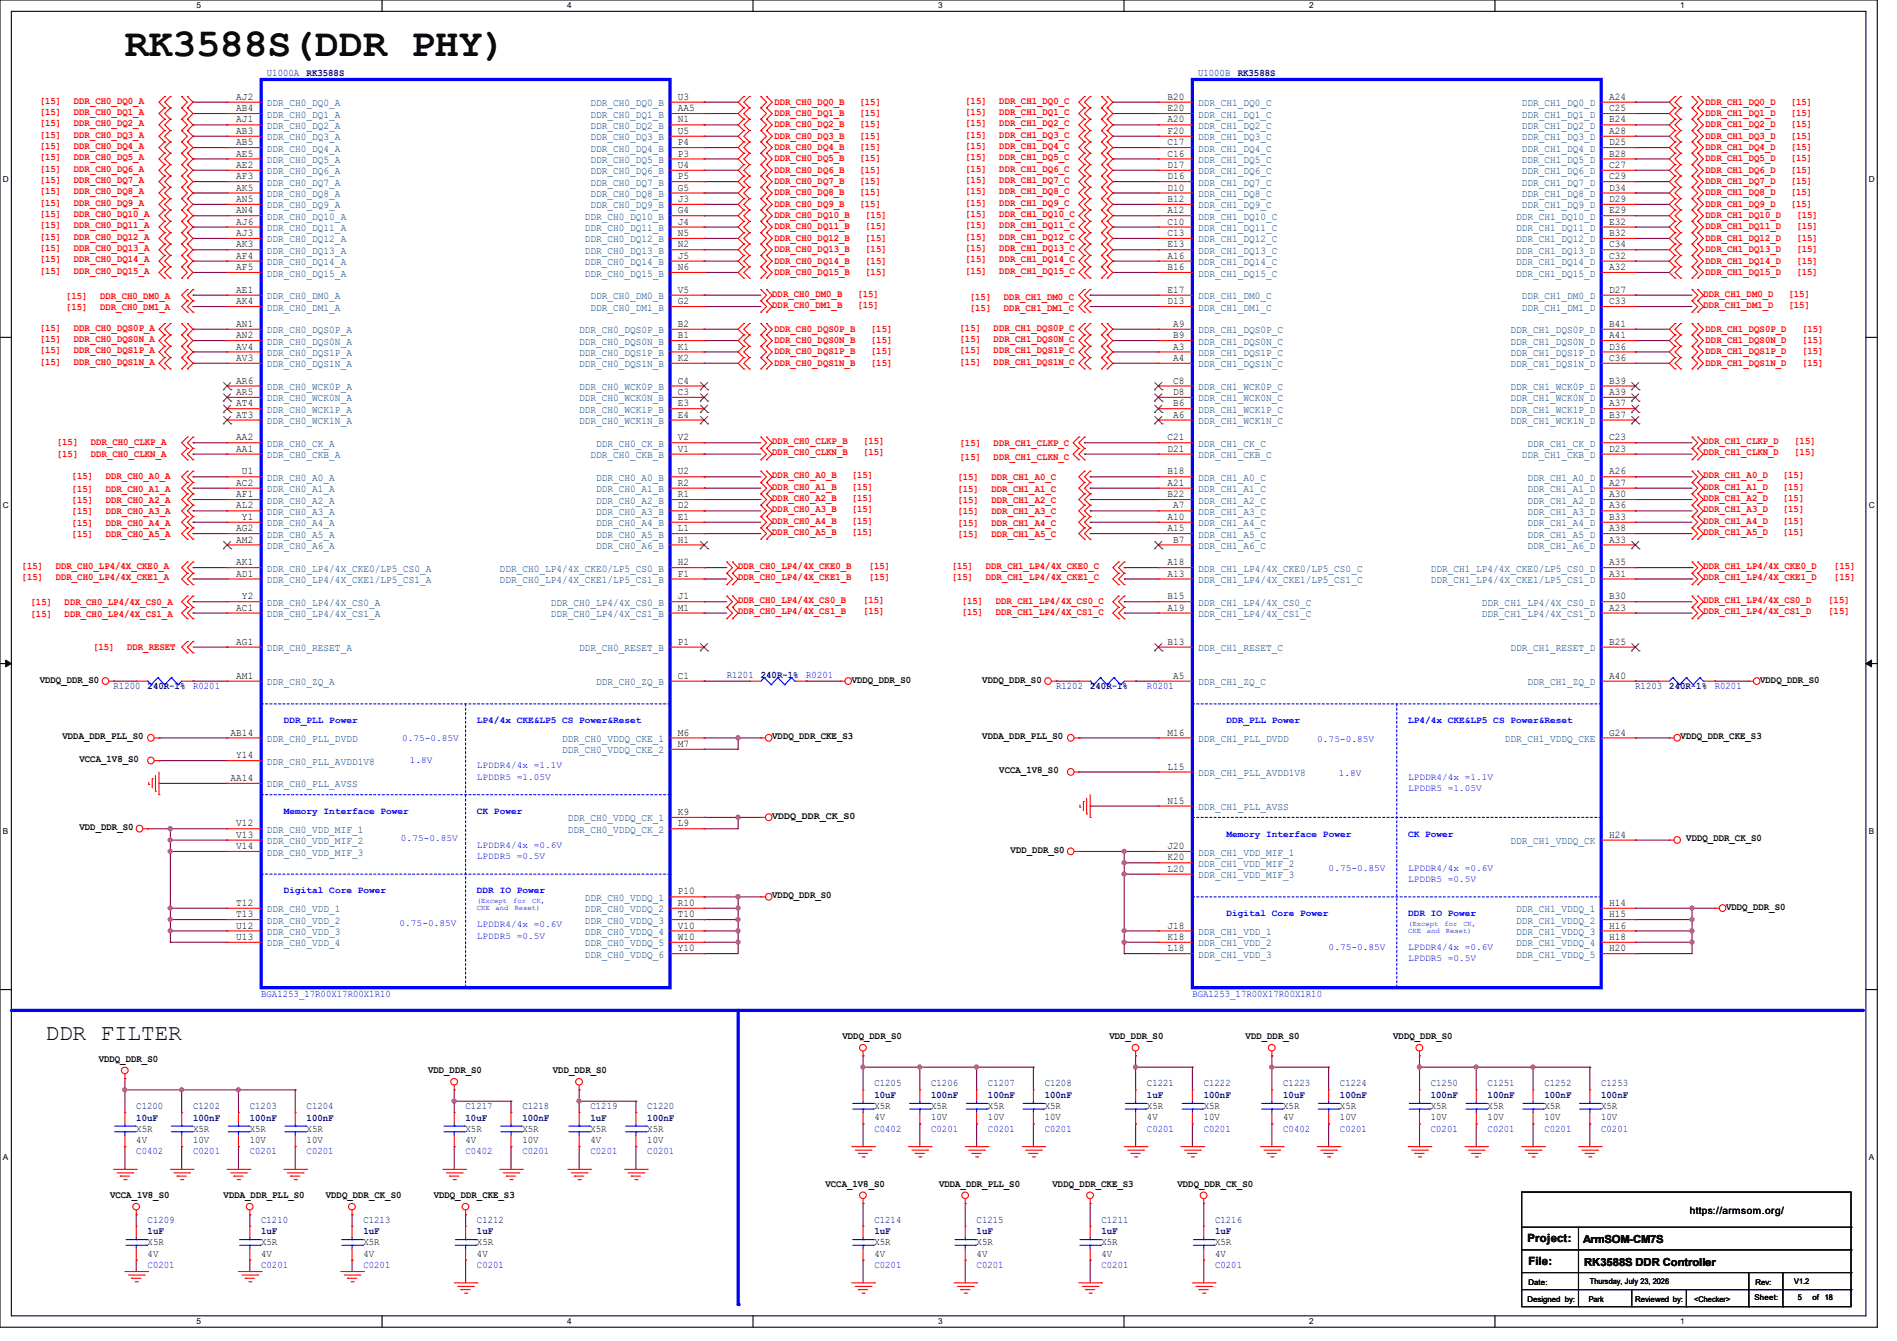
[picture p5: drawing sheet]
<svg xmlns="http://www.w3.org/2000/svg" width="297mm" height="210mm" viewBox="0 0 297 210" stroke-linecap="round" stroke-linejoin="round" font-family="sans-serif">
<defs><g id="words">
<text font-size="6.2" x="19.6" y="8.8">RK3588S(DDR PHY)</text>
<text font-size="3.6" x="7.1" y="162.8">DDR FILTER</text>
<g font-size="1.8">
<text x="239.1" y="194.6">Project:</text>
<text x="239.3" y="198.1">File:</text>
</g>
<g font-size="1.7">
<text x="247.9" y="194.7">ArmSOM-CM7S</text>
<text x="248" y="198.2">RK3588S DDR Controller</text>
</g>
<g font-size="1.6" fill="#000080">
<text x="41.8" y="11.9">U1000A</text>
<text x="48" y="11.9">RK3588S</text>
<text x="187.6" y="11.9">U1000B</text>
<text x="193.8" y="11.9">RK3588S</text>
<text x="17.8" y="107.9">R1200</text>
<text x="23.1" y="107.9">240R-1%</text>
<text x="113.8" y="106.1">R1201</text>
<text x="119.1" y="106.2">240R-1%</text>
<text x="165.4" y="107.9">R1202</text>
<text x="170.7" y="107.9">240R-1%</text>
<text x="256" y="107.9">R1203</text>
<text x="261.4" y="107.9">240R-1%</text>
<text x="21.3" y="173.7">C1200</text>
<text x="30.2" y="173.7">C1202</text>
<text x="39.1" y="173.7">C1203</text>
<text x="48" y="173.7">C1204</text>
<text x="72.9" y="173.7">C1217</text>
<text x="81.8" y="173.7">C1218</text>
<text x="92.5" y="173.7">C1219</text>
<text x="101.3" y="173.7">C1220</text>
<text x="136.9" y="170.1">C1205</text>
<text x="136.9" y="172">10uF</text>
<text x="145.8" y="170.1">C1206</text>
<text x="145.8" y="172">100nF</text>
<text x="154.7" y="170.1">C1207</text>
<text x="154.7" y="172">100nF</text>
<text x="163.6" y="170.1">C1208</text>
<text x="163.6" y="172">100nF</text>
<text x="179.6" y="170.1">C1221</text>
<text x="179.6" y="172">1uF</text>
<text x="188.5" y="170.1">C1222</text>
<text x="188.5" y="172">100nF</text>
<text x="200.9" y="170.1">C1223</text>
<text x="200.9" y="172">10uF</text>
<text x="209.8" y="170.1">C1224</text>
<text x="209.8" y="172">100nF</text>
<text x="224" y="170.1">C1250</text>
<text x="224" y="172">100nF</text>
<text x="232.9" y="170.1">C1251</text>
<text x="232.9" y="172">100nF</text>
<text x="241.8" y="170.1">C1252</text>
<text x="241.8" y="172">100nF</text>
<text x="250.7" y="170.1">C1253</text>
<text x="250.7" y="172">100nF</text>
<text x="21.3" y="175.5">10uF</text>
<text x="30.2" y="175.5">100nF</text>
<text x="39.1" y="175.5">100nF</text>
<text x="48" y="175.5">100nF</text>
<text x="72.9" y="175.5">10uF</text>
<text x="81.8" y="175.5">100nF</text>
<text x="92.5" y="175.5">1uF</text>
<text x="101.3" y="175.5">100nF</text>
<text x="23.1" y="191.5">C1209</text>
<text x="40.9" y="191.5">C1210</text>
<text x="56.9" y="191.5">C1213</text>
<text x="74.7" y="191.5">C1212</text>
<text x="136.9" y="191.5">C1214</text>
<text x="152.9" y="191.5">C1215</text>
<text x="172.5" y="191.5">C1211</text>
<text x="190.2" y="191.5">C1216</text>
<text x="23.1" y="193.3">1uF</text>
<text x="40.9" y="193.3">1uF</text>
<text x="56.9" y="193.3">1uF</text>
<text x="74.7" y="193.3">1uF</text>
<text x="136.9" y="193.3">1uF</text>
<text x="152.9" y="193.3">1uF</text>
<text x="172.5" y="193.3">1uF</text>
<text x="190.2" y="193.3">1uF</text>
</g>
<g font-size="1.6" fill="#f00">
<text x="6.2" y="16.2">[15]</text>
<text x="6.2" y="18">[15]</text>
<text x="11.6" y="16.2">DDR_CH0_DQ0_A</text>
<text x="11.6" y="18">DDR_CH0_DQ1_A</text>
<text x="121.2" y="16.4">DDR_CH0_DQ0_B</text>
<text x="134.6" y="16.4">[15]</text>
<text x="151.1" y="16.2">[15]</text>
<text x="151.1" y="18">[15]</text>
<text x="156.5" y="16.2">DDR_CH1_DQ0_C</text>
<text x="156.5" y="18">DDR_CH1_DQ1_C</text>
<text x="267" y="16.4">DDR_CH1_DQ0_D</text>
<text x="280.4" y="16.4">[15]</text>
<text x="6.2" y="19.8">[15]</text>
<text x="6.2" y="21.5">[15]</text>
<text x="6.2" y="23.3">[15]</text>
<text x="11.6" y="19.8">DDR_CH0_DQ2_A</text>
<text x="11.6" y="21.5">DDR_CH0_DQ3_A</text>
<text x="11.6" y="23.3">DDR_CH0_DQ4_A</text>
<text x="121.2" y="18.2">DDR_CH0_DQ1_B</text>
<text x="121.2" y="19.9">DDR_CH0_DQ2_B</text>
<text x="121.2" y="21.7">DDR_CH0_DQ3_B</text>
<text x="121.2" y="23.5">DDR_CH0_DQ4_B</text>
<text x="134.6" y="18.2">[15]</text>
<text x="134.6" y="19.9">[15]</text>
<text x="134.6" y="21.7">[15]</text>
<text x="134.6" y="23.5">[15]</text>
<text x="151.1" y="19.8">[15]</text>
<text x="151.1" y="21.5">[15]</text>
<text x="151.1" y="23.3">[15]</text>
<text x="156.5" y="19.8">DDR_CH1_DQ2_C</text>
<text x="156.5" y="21.5">DDR_CH1_DQ3_C</text>
<text x="156.5" y="23.3">DDR_CH1_DQ4_C</text>
<text x="267" y="18.2">DDR_CH1_DQ1_D</text>
<text x="267" y="19.9">DDR_CH1_DQ2_D</text>
<text x="267" y="21.7">DDR_CH1_DQ3_D</text>
<text x="267" y="23.5">DDR_CH1_DQ4_D</text>
<text x="280.4" y="18.2">[15]</text>
<text x="280.4" y="19.9">[15]</text>
<text x="280.4" y="21.7">[15]</text>
<text x="280.4" y="23.5">[15]</text>
<text x="6.2" y="25.1">[15]</text>
<text x="6.2" y="26.9">[15]</text>
<text x="6.2" y="28.7">[15]</text>
<text x="11.6" y="25.1">DDR_CH0_DQ5_A</text>
<text x="11.6" y="26.9">DDR_CH0_DQ6_A</text>
<text x="11.6" y="28.7">DDR_CH0_DQ7_A</text>
<text x="121.2" y="25.3">DDR_CH0_DQ5_B</text>
<text x="121.2" y="27.1">DDR_CH0_DQ6_B</text>
<text x="121.2" y="28.8">DDR_CH0_DQ7_B</text>
<text x="134.6" y="25.3">[15]</text>
<text x="134.6" y="27.1">[15]</text>
<text x="134.6" y="28.8">[15]</text>
<text x="151.1" y="25.1">[15]</text>
<text x="151.1" y="26.9">[15]</text>
<text x="151.1" y="28.7">[15]</text>
<text x="156.5" y="25.1">DDR_CH1_DQ5_C</text>
<text x="156.5" y="26.9">DDR_CH1_DQ6_C</text>
<text x="156.5" y="28.7">DDR_CH1_DQ7_C</text>
<text x="267" y="25.3">DDR_CH1_DQ5_D</text>
<text x="267" y="27.1">DDR_CH1_DQ6_D</text>
<text x="267" y="28.8">DDR_CH1_DQ7_D</text>
<text x="280.4" y="25.3">[15]</text>
<text x="280.4" y="27.1">[15]</text>
<text x="280.4" y="28.8">[15]</text>
<text x="6.2" y="30.4">[15]</text>
<text x="6.2" y="32.2">[15]</text>
<text x="6.2" y="34">[15]</text>
<text x="6.2" y="35.8">[15]</text>
<text x="11.6" y="30.4">DDR_CH0_DQ8_A</text>
<text x="11.6" y="32.2">DDR_CH0_DQ9_A</text>
<text x="11.6" y="34">DDR_CH0_DQ10_A</text>
<text x="11.6" y="35.8">DDR_CH0_DQ11_A</text>
<text x="121.2" y="30.6">DDR_CH0_DQ8_B</text>
<text x="121.2" y="32.4">DDR_CH0_DQ9_B</text>
<text x="121.2" y="34.2">DDR_CH0_DQ10_B</text>
<text x="121.2" y="35.9">DDR_CH0_DQ11_B</text>
<text x="134.6" y="30.6">[15]</text>
<text x="134.6" y="32.4">[15]</text>
<text x="135.5" y="34.2">[15]</text>
<text x="135.5" y="35.9">[15]</text>
<text x="151.1" y="30.4">[15]</text>
<text x="151.1" y="32.2">[15]</text>
<text x="151.1" y="34">[15]</text>
<text x="151.1" y="35.8">[15]</text>
<text x="156.5" y="30.4">DDR_CH1_DQ8_C</text>
<text x="156.5" y="32.2">DDR_CH1_DQ9_C</text>
<text x="156.5" y="34">DDR_CH1_DQ10_C</text>
<text x="156.5" y="35.8">DDR_CH1_DQ11_C</text>
<text x="267" y="30.6">DDR_CH1_DQ8_D</text>
<text x="267" y="32.4">DDR_CH1_DQ9_D</text>
<text x="267" y="34.2">DDR_CH1_DQ10_D</text>
<text x="267" y="35.9">DDR_CH1_DQ11_D</text>
<text x="280.4" y="30.6">[15]</text>
<text x="280.4" y="32.4">[15]</text>
<text x="281.3" y="34.2">[15]</text>
<text x="281.3" y="35.9">[15]</text>
<text x="6.2" y="37.5">[15]</text>
<text x="6.2" y="39.3">[15]</text>
<text x="6.2" y="41.1">[15]</text>
<text x="11.6" y="37.5">DDR_CH0_DQ12_A</text>
<text x="11.6" y="39.3">DDR_CH0_DQ13_A</text>
<text x="11.6" y="41.1">DDR_CH0_DQ14_A</text>
<text x="121.2" y="37.7">DDR_CH0_DQ12_B</text>
<text x="121.2" y="39.5">DDR_CH0_DQ13_B</text>
<text x="121.2" y="41.3">DDR_CH0_DQ14_B</text>
<text x="135.5" y="37.7">[15]</text>
<text x="135.5" y="39.5">[15]</text>
<text x="135.5" y="41.3">[15]</text>
<text x="151.1" y="37.5">[15]</text>
<text x="151.1" y="39.3">[15]</text>
<text x="151.1" y="41.1">[15]</text>
<text x="156.5" y="37.5">DDR_CH1_DQ12_C</text>
<text x="156.5" y="39.3">DDR_CH1_DQ13_C</text>
<text x="156.5" y="41.1">DDR_CH1_DQ14_C</text>
<text x="267" y="37.7">DDR_CH1_DQ12_D</text>
<text x="267" y="39.5">DDR_CH1_DQ13_D</text>
<text x="267" y="41.3">DDR_CH1_DQ14_D</text>
<text x="281.3" y="37.7">[15]</text>
<text x="281.3" y="39.5">[15]</text>
<text x="281.3" y="41.3">[15]</text>
<text x="6.2" y="42.9">[15]</text>
<text x="10.3" y="46.8">[15]</text>
<text x="11.6" y="42.9">DDR_CH0_DQ15_A</text>
<text x="15.7" y="46.8">DDR_CH0_DM0_A</text>
<text x="120.9" y="46.4">DDR_CH0_DM0_B</text>
<text x="121.2" y="43.1">DDR_CH0_DQ15_B</text>
<text x="134.2" y="46.4">[15]</text>
<text x="135.5" y="43.1">[15]</text>
<text x="151.1" y="42.9">[15]</text>
<text x="151.8" y="46.9">[15]</text>
<text x="156.5" y="42.9">DDR_CH1_DQ15_C</text>
<text x="157.2" y="46.9">DDR_CH1_DM0_C</text>
<text x="266.7" y="46.4">DDR_CH1_DM0_D</text>
<text x="267" y="43.1">DDR_CH1_DQ15_D</text>
<text x="280" y="46.4">[15]</text>
<text x="281.3" y="43.1">[15]</text>
<text x="6.2" y="51.8">[15]</text>
<text x="6.2" y="53.5">[15]</text>
<text x="10.3" y="48.6">[15]</text>
<text x="11.6" y="51.8">DDR_CH0_DQS0P_A</text>
<text x="11.6" y="53.5">DDR_CH0_DQS0N_A</text>
<text x="15.7" y="48.6">DDR_CH0_DM1_A</text>
<text x="120.9" y="48.2">DDR_CH0_DM1_B</text>
<text x="121.2" y="51.9">DDR_CH0_DQS0P_B</text>
<text x="121.2" y="53.7">DDR_CH0_DQS0N_B</text>
<text x="134.2" y="48.2">[15]</text>
<text x="136.4" y="51.9">[15]</text>
<text x="136.4" y="53.7">[15]</text>
<text x="150.2" y="51.8">[15]</text>
<text x="150.2" y="53.5">[15]</text>
<text x="151.8" y="48.7">[15]</text>
<text x="155.6" y="51.8">DDR_CH1_DQS0P_C</text>
<text x="155.6" y="53.5">DDR_CH1_DQS0N_C</text>
<text x="157.2" y="48.7">DDR_CH1_DM1_C</text>
<text x="266.7" y="48.2">DDR_CH1_DM1_D</text>
<text x="267" y="51.9">DDR_CH1_DQS0P_D</text>
<text x="267" y="53.7">DDR_CH1_DQS0N_D</text>
<text x="280" y="48.2">[15]</text>
<text x="282.1" y="51.9">[15]</text>
<text x="282.1" y="53.7">[15]</text>
<text x="6.2" y="55.3">[15]</text>
<text x="6.2" y="57.1">[15]</text>
<text x="11.6" y="55.3">DDR_CH0_DQS1P_A</text>
<text x="11.6" y="57.1">DDR_CH0_DQS1N_A</text>
<text x="121.2" y="55.5">DDR_CH0_DQS1P_B</text>
<text x="121.2" y="57.3">DDR_CH0_DQS1N_B</text>
<text x="136.4" y="55.5">[15]</text>
<text x="136.4" y="57.3">[15]</text>
<text x="150.2" y="55.3">[15]</text>
<text x="150.2" y="57.1">[15]</text>
<text x="155.6" y="55.3">DDR_CH1_DQS1P_C</text>
<text x="155.6" y="57.1">DDR_CH1_DQS1N_C</text>
<text x="267" y="55.5">DDR_CH1_DQS1P_D</text>
<text x="267" y="57.3">DDR_CH1_DQS1N_D</text>
<text x="282.1" y="55.5">[15]</text>
<text x="282.1" y="57.3">[15]</text>
<text x="8.9" y="69.7">[15]</text>
<text x="8.9" y="71.5">[15]</text>
<text x="14.2" y="69.7">DDR_CH0_CLKP_A</text>
<text x="14.2" y="71.5">DDR_CH0_CLKN_A</text>
<text x="120.9" y="69.6">DDR_CH0_CLKP_B</text>
<text x="120.9" y="71.3">DDR_CH0_CLKN_B</text>
<text x="135.1" y="69.6">[15]</text>
<text x="135.1" y="71.3">[15]</text>
<text x="150.2" y="69.9">[15]</text>
<text x="155.6" y="69.9">DDR_CH1_CLKP_C</text>
<text x="266.7" y="69.6">DDR_CH1_CLKP_D</text>
<text x="266.7" y="71.3">DDR_CH1_CLKN_D</text>
<text x="280.9" y="69.6">[15]</text>
<text x="280.9" y="71.3">[15]</text>
<text x="11.2" y="75.1">[15]</text>
<text x="11.2" y="77">[15]</text>
<text x="16.6" y="75.1">DDR_CH0_A0_A</text>
<text x="16.6" y="77">DDR_CH0_A1_A</text>
<text x="120.9" y="74.9">DDR_CH0_A0_B</text>
<text x="120.9" y="76.7">DDR_CH0_A1_B</text>
<text x="133.3" y="74.9">[15]</text>
<text x="133.3" y="76.7">[15]</text>
<text x="149.9" y="75.2">[15]</text>
<text x="149.9" y="77">[15]</text>
<text x="150.2" y="72">[15]</text>
<text x="155.2" y="75.2">DDR_CH1_A0_C</text>
<text x="155.2" y="77">DDR_CH1_A1_C</text>
<text x="155.6" y="72">DDR_CH1_CLKN_C</text>
<text x="266.7" y="74.9">DDR_CH1_A0_D</text>
<text x="266.7" y="76.7">DDR_CH1_A1_D</text>
<text x="279.1" y="74.9">[15]</text>
<text x="279.1" y="76.7">[15]</text>
<text x="11.2" y="78.8">[15]</text>
<text x="11.2" y="80.6">[15]</text>
<text x="11.2" y="82.3">[15]</text>
<text x="16.6" y="78.8">DDR_CH0_A2_A</text>
<text x="16.6" y="80.6">DDR_CH0_A3_A</text>
<text x="16.6" y="82.3">DDR_CH0_A4_A</text>
<text x="120.9" y="78.4">DDR_CH0_A2_B</text>
<text x="120.9" y="80.2">DDR_CH0_A3_B</text>
<text x="120.9" y="82">DDR_CH0_A4_B</text>
<text x="120.9" y="83.8">DDR_CH0_A5_B</text>
<text x="133.3" y="78.4">[15]</text>
<text x="133.3" y="80.2">[15]</text>
<text x="133.3" y="82">[15]</text>
<text x="133.3" y="83.8">[15]</text>
<text x="149.9" y="78.8">[15]</text>
<text x="149.9" y="80.6">[15]</text>
<text x="149.9" y="82.3">[15]</text>
<text x="155.2" y="78.8">DDR_CH1_A2_C</text>
<text x="155.2" y="80.6">DDR_CH1_A3_C</text>
<text x="155.2" y="82.3">DDR_CH1_A4_C</text>
<text x="266.7" y="78.4">DDR_CH1_A2_D</text>
<text x="266.7" y="80.2">DDR_CH1_A3_D</text>
<text x="266.7" y="82">DDR_CH1_A4_D</text>
<text x="266.7" y="83.8">DDR_CH1_A5_D</text>
<text x="279.1" y="78.4">[15]</text>
<text x="279.1" y="80.2">[15]</text>
<text x="279.1" y="82">[15]</text>
<text x="279.1" y="83.8">[15]</text>
<text x="3.4" y="89.1">[15]</text>
<text x="8.7" y="89.1">DDR_CH0_LP4/4X_CKE0_A</text>
<text x="11.2" y="84.1">[15]</text>
<text x="16.6" y="84.1">DDR_CH0_A5_A</text>
<text x="115.6" y="89.1">DDR_CH0_LP4/4X_CKE0_B</text>
<text x="136" y="89.1">[15]</text>
<text x="149" y="89.1">[15]</text>
<text x="149.9" y="84.1">[15]</text>
<text x="154.3" y="89.1">DDR_CH1_LP4/4X_CKE0_C</text>
<text x="155.2" y="84.1">DDR_CH1_A5_C</text>
<text x="266.7" y="89.1">DDR_CH1_LP4/4X_CKE0_D</text>
<text x="287.1" y="89.1">[15]</text>
<text x="3.4" y="90.9">[15]</text>
<text x="4.8" y="94.8">[15]</text>
<text x="8.7" y="90.9">DDR_CH0_LP4/4X_CKE1_A</text>
<text x="10.1" y="94.8">DDR_CH0_LP4/4X_CS0_A</text>
<text x="115.6" y="94.4">DDR_CH0_LP4/4X_CS0_B</text>
<text x="115.6" y="90.9">DDR_CH0_LP4/4X_CKE1_B</text>
<text x="135.1" y="94.4">[15]</text>
<text x="136" y="90.9">[15]</text>
<text x="149" y="90.9">[15]</text>
<text x="150.6" y="94.6">[15]</text>
<text x="154.3" y="90.9">DDR_CH1_LP4/4X_CKE1_C</text>
<text x="155.9" y="94.6">DDR_CH1_LP4/4X_CS0_C</text>
<text x="266.7" y="94.4">DDR_CH1_LP4/4X_CS0_D</text>
<text x="266.7" y="90.9">DDR_CH1_LP4/4X_CKE1_D</text>
<text x="286.2" y="94.4">[15]</text>
<text x="287.1" y="90.9">[15]</text>
<text x="4.8" y="96.6">[15]</text>
<text x="10.1" y="96.6">DDR_CH0_LP4/4X_CS1_A</text>
<text x="14.6" y="101.7">[15]</text>
<text x="19.9" y="101.7">DDR_RESET</text>
<text x="115.6" y="96.2">DDR_CH0_LP4/4X_CS1_B</text>
<text x="135.1" y="96.2">[15]</text>
<text x="150.6" y="96.4">[15]</text>
<text x="155.9" y="96.4">DDR_CH1_LP4/4X_CS1_C</text>
<text x="266.7" y="96.2">DDR_CH1_LP4/4X_CS1_D</text>
<text x="286.2" y="96.2">[15]</text>
</g>
<g font-size="1.6">
<text x="37" y="15.6">AJ2</text>
<text x="37" y="17.4">AB4</text>
<text x="106.1" y="15.6">U3</text>
<text x="106.1" y="17.4">AA5</text>
<text x="182.8" y="15.6">B20</text>
<text x="182.8" y="17.4">E20</text>
<text x="251.9" y="15.6">A24</text>
<text x="251.9" y="17.4">C25</text>
<text x="37" y="19.2">AJ1</text>
<text x="37" y="21">AB3</text>
<text x="37" y="22.7">AB5</text>
<text x="106.1" y="19.2">N1</text>
<text x="106.1" y="21">U5</text>
<text x="106.1" y="22.7">P4</text>
<text x="182.8" y="19.2">A20</text>
<text x="182.8" y="21">F20</text>
<text x="182.8" y="22.7">C17</text>
<text x="251.9" y="19.2">B24</text>
<text x="251.9" y="21">A28</text>
<text x="251.9" y="22.7">D25</text>
<text x="37" y="24.5">AE5</text>
<text x="37" y="26.3">AE2</text>
<text x="37" y="28.1">AF3</text>
<text x="37" y="29.8">AK5</text>
<text x="106.1" y="24.5">P3</text>
<text x="106.1" y="26.3">U4</text>
<text x="106.1" y="28.1">P5</text>
<text x="106.1" y="29.8">G5</text>
<text x="182.8" y="24.5">C16</text>
<text x="182.8" y="26.3">D17</text>
<text x="182.8" y="28.1">D16</text>
<text x="182.8" y="29.8">D10</text>
<text x="251.9" y="24.5">B28</text>
<text x="251.9" y="26.3">C27</text>
<text x="251.9" y="28.1">C29</text>
<text x="251.9" y="29.8">D34</text>
<text x="37" y="33.4">AN4</text>
<text x="37" y="35.2">AJ6</text>
<text x="37" y="31.6">AN5</text>
<text x="106.1" y="33.4">G4</text>
<text x="106.1" y="35.2">J4</text>
<text x="106.1" y="31.6">J3</text>
<text x="182.8" y="33.4">A12</text>
<text x="182.8" y="35.2">C10</text>
<text x="182.8" y="31.6">B12</text>
<text x="251.9" y="33.4">E29</text>
<text x="251.9" y="35.2">E32</text>
<text x="251.9" y="31.6">D29</text>
<text x="37" y="37">AJ3</text>
<text x="37" y="38.7">AK3</text>
<text x="37" y="40.5">AF4</text>
<text x="106.1" y="38.7">N2</text>
<text x="106.1" y="37">N5</text>
<text x="106.1" y="40.5">J5</text>
<text x="182.8" y="37">C13</text>
<text x="182.8" y="38.7">E13</text>
<text x="182.8" y="40.5">A16</text>
<text x="251.9" y="37">B32</text>
<text x="251.9" y="38.7">C34</text>
<text x="251.9" y="40.5">C32</text>
<text x="37" y="45.8">AE1</text>
<text x="37" y="47.6">AK4</text>
<text x="37" y="42.3">AF5</text>
<text x="106.1" y="45.8">V5</text>
<text x="106.1" y="47.6">G2</text>
<text x="106.1" y="42.3">N6</text>
<text x="182.8" y="45.8">E17</text>
<text x="182.8" y="47.6">D13</text>
<text x="182.8" y="42.3">B16</text>
<text x="251.9" y="45.8">D27</text>
<text x="251.9" y="47.6">C33</text>
<text x="251.9" y="42.3">A32</text>
<text x="37" y="53">AN2</text>
<text x="37" y="51.2">AN1</text>
<text x="106.1" y="53">B1</text>
<text x="106.1" y="51.2">B2</text>
<text x="183.7" y="53">B9</text>
<text x="183.7" y="51.2">A9</text>
<text x="251.9" y="53">A41</text>
<text x="251.9" y="51.2">B41</text>
<text x="37" y="56.5">AV3</text>
<text x="37" y="54.7">AV4</text>
<text x="106.1" y="56.5">K2</text>
<text x="106.1" y="54.7">K1</text>
<text x="183.7" y="56.5">A4</text>
<text x="183.7" y="54.7">A3</text>
<text x="251.9" y="56.5">C36</text>
<text x="251.9" y="54.7">D36</text>
<text x="37" y="60.1">AR6</text>
<text x="37" y="61.8">AR5</text>
<text x="37" y="63.6">AT4</text>
<text x="37" y="65.4">AT3</text>
<text x="106.1" y="60.1">C4</text>
<text x="106.1" y="61.8">C3</text>
<text x="106.1" y="63.6">E3</text>
<text x="106.1" y="65.4">E4</text>
<text x="183.7" y="60.1">C8</text>
<text x="183.7" y="61.8">D8</text>
<text x="183.7" y="63.6">B6</text>
<text x="183.7" y="65.4">A6</text>
<text x="251.9" y="60.1">B39</text>
<text x="251.9" y="61.8">A39</text>
<text x="251.9" y="63.6">A37</text>
<text x="251.9" y="65.4">B37</text>
<text x="37" y="69">AA2</text>
<text x="37" y="70.7">AA1</text>
<text x="106.1" y="70.7">V1</text>
<text x="106.1" y="69">V2</text>
<text x="182.8" y="70.7">D21</text>
<text x="182.8" y="69">C21</text>
<text x="251.9" y="70.7">D23</text>
<text x="251.9" y="69">C23</text>
<text x="37" y="76.1">AC2</text>
<text x="37" y="77.9">AF1</text>
<text x="37.9" y="74.3">U1</text>
<text x="106.1" y="74.3">U2</text>
<text x="106.1" y="76.1">R2</text>
<text x="106.1" y="77.9">R1</text>
<text x="182.8" y="74.3">B18</text>
<text x="182.8" y="76.1">A21</text>
<text x="182.8" y="77.9">B22</text>
<text x="251.9" y="74.3">A26</text>
<text x="251.9" y="76.1">A27</text>
<text x="251.9" y="77.9">A30</text>
<text x="37" y="79.6">AL2</text>
<text x="37" y="83.2">AG2</text>
<text x="37.9" y="81.4">Y1</text>
<text x="106.1" y="79.6">D2</text>
<text x="106.1" y="81.4">E1</text>
<text x="106.1" y="83.2">L1</text>
<text x="182.8" y="81.4">A10</text>
<text x="182.8" y="83.2">A15</text>
<text x="183.7" y="79.6">A7</text>
<text x="251.9" y="79.6">A36</text>
<text x="251.9" y="81.4">B33</text>
<text x="251.9" y="83.2">A38</text>
<text x="37" y="85">AM2</text>
<text x="37" y="88.5">AK1</text>
<text x="106.1" y="85">H1</text>
<text x="106.1" y="88.5">H2</text>
<text x="182.8" y="88.5">A18</text>
<text x="183.7" y="85">B7</text>
<text x="251.9" y="85">A33</text>
<text x="251.9" y="88.5">A35</text>
<text x="37" y="90.3">AD1</text>
<text x="37" y="95.6">AC1</text>
<text x="37.9" y="93.9">Y2</text>
<text x="106.1" y="90.3">F1</text>
<text x="106.1" y="93.9">J1</text>
<text x="106.1" y="95.6">M1</text>
<text x="182.8" y="90.3">A13</text>
<text x="182.8" y="93.9">B15</text>
<text x="182.8" y="95.6">A19</text>
<text x="251.9" y="90.3">A31</text>
<text x="251.9" y="93.9">B30</text>
<text x="251.9" y="95.6">A23</text>
<text x="37" y="101">AG1</text>
<text x="106.1" y="101">P1</text>
<text x="182.8" y="101">B13</text>
<text x="251.9" y="101">B25</text>
<text x="6.2" y="106.9">VDDQ_DDR_S0</text>
<text x="37" y="106.3">AM1</text>
<text x="106.1" y="106.3">C1</text>
<text x="133.3" y="106.9">VDDQ_DDR_S0</text>
<text x="153.8" y="106.9">VDDQ_DDR_S0</text>
<text x="183.7" y="106.3">A5</text>
<text x="251.9" y="106.3">A40</text>
<text x="275.6" y="106.9">VDDQ_DDR_S0</text>
<text x="9.8" y="115.8">VDDA_DDR_PLL_S0</text>
<text x="12.4" y="119.3">VCCA_1V8_S0</text>
<text x="36.1" y="115.2">AB14</text>
<text x="37" y="118.7">Y14</text>
<text x="106.1" y="115.2">M6</text>
<text x="106.1" y="117">M7</text>
<text x="120.9" y="115.8">VDDQ_DDR_CKE_S3</text>
<text x="153.8" y="115.8">VDDA_DDR_PLL_S0</text>
<text x="182.8" y="115.2">M16</text>
<text x="251.9" y="115.2">G24</text>
<text x="263.1" y="115.8">VDDQ_DDR_CKE_S3</text>
<text x="36.1" y="122.3">AA14</text>
<text x="156.5" y="121.1">VCCA_1V8_S0</text>
<text x="182.8" y="120.5">L15</text>
<text x="182.8" y="125.9">N15</text>
<text x="12.4" y="130">VDD_DDR_S0</text>
<text x="37" y="131.2">V13</text>
<text x="37" y="129.4">V12</text>
<text x="106.1" y="127.6">K9</text>
<text x="106.1" y="129.4">L9</text>
<text x="120.9" y="128.2">VDDQ_DDR_CK_S0</text>
<text x="251.9" y="131.2">H24</text>
<text x="264" y="131.8">VDDQ_DDR_CK_S0</text>
<text x="37" y="133">V14</text>
<text x="158.2" y="133.6">VDD_DDR_S0</text>
<text x="182.8" y="133">J20</text>
<text x="182.8" y="134.7">K20</text>
<text x="182.8" y="136.5">L20</text>
<text x="37" y="141.9">T12</text>
<text x="37" y="143.6">T13</text>
<text x="106.1" y="143.6">T10</text>
<text x="106.1" y="141.9">R10</text>
<text x="106.1" y="140.1">P10</text>
<text x="120.9" y="140.7">VDDQ_DDR_S0</text>
<text x="251.9" y="143.6">H15</text>
<text x="251.9" y="141.9">H14</text>
<text x="270.2" y="142.4">VDDQ_DDR_S0</text>
<text x="37" y="145.4">U12</text>
<text x="37" y="147.2">U13</text>
<text x="106.1" y="147.2">W10</text>
<text x="106.1" y="145.4">V10</text>
<text x="106.1" y="149">Y10</text>
<text x="182.8" y="145.4">J18</text>
<text x="182.8" y="147.2">K18</text>
<text x="182.8" y="149">L18</text>
<text x="251.9" y="149">H20</text>
<text x="251.9" y="147.2">H18</text>
<text x="251.9" y="145.4">H16</text>
<text x="15.5" y="166.3">VDDQ_DDR_S0</text>
<text x="131.9" y="162.7">VDDQ_DDR_S0</text>
<text x="173.7" y="162.7">VDD_DDR_S0</text>
<text x="195" y="162.7">VDD_DDR_S0</text>
<text x="218.1" y="162.7">VDDQ_DDR_S0</text>
<text x="67" y="168.1">VDD_DDR_S0</text>
<text x="86.6" y="168.1">VDD_DDR_S0</text>
<text x="136.9" y="173.7">X5R</text>
<text x="145.8" y="173.7">X5R</text>
<text x="154.7" y="173.7">X5R</text>
<text x="163.6" y="173.7">X5R</text>
<text x="179.6" y="173.7">X5R</text>
<text x="188.5" y="173.7">X5R</text>
<text x="200.9" y="173.7">X5R</text>
<text x="209.8" y="173.7">X5R</text>
<text x="224" y="173.7">X5R</text>
<text x="232.9" y="173.7">X5R</text>
<text x="241.8" y="173.7">X5R</text>
<text x="250.7" y="173.7">X5R</text>
<text x="21.3" y="177.2">X5R</text>
<text x="21.3" y="179">4V</text>
<text x="30.2" y="177.2">X5R</text>
<text x="30.2" y="179">10V</text>
<text x="39.1" y="177.2">X5R</text>
<text x="39.1" y="179">10V</text>
<text x="48" y="177.2">X5R</text>
<text x="48" y="179">10V</text>
<text x="72.9" y="177.2">X5R</text>
<text x="72.9" y="179">4V</text>
<text x="81.8" y="177.2">X5R</text>
<text x="81.8" y="179">10V</text>
<text x="92.5" y="177.2">X5R</text>
<text x="92.5" y="179">4V</text>
<text x="101.3" y="177.2">X5R</text>
<text x="101.3" y="179">10V</text>
<text x="136.9" y="175.5">4V</text>
<text x="145.8" y="175.5">10V</text>
<text x="154.7" y="175.5">10V</text>
<text x="163.6" y="175.5">10V</text>
<text x="179.6" y="175.5">4V</text>
<text x="188.5" y="175.5">10V</text>
<text x="200.9" y="175.5">4V</text>
<text x="209.8" y="175.5">10V</text>
<text x="224" y="175.5">10V</text>
<text x="232.9" y="175.5">10V</text>
<text x="241.8" y="175.5">10V</text>
<text x="250.7" y="175.5">10V</text>
<text x="129.2" y="185.8">VCCA_1V8_S0</text>
<text x="147" y="185.8">VDDA_DDR_PLL_S0</text>
<text x="164.8" y="185.8">VDDQ_DDR_CKE_S3</text>
<text x="184.4" y="185.8">VDDQ_DDR_CK_S0</text>
<text x="17.2" y="187.6">VCCA_1V8_S0</text>
<text x="35" y="187.6">VDDA_DDR_PLL_S0</text>
<text x="51" y="187.6">VDDQ_DDR_CK_S0</text>
<text x="67.9" y="187.6">VDDQ_DDR_CKE_S3</text>
<text x="264.6" y="190.1">https://armsom.org/</text>
<text x="23.1" y="195">X5R</text>
<text x="23.1" y="196.8">4V</text>
<text x="40.9" y="195">X5R</text>
<text x="40.9" y="196.8">4V</text>
<text x="56.9" y="195">X5R</text>
<text x="56.9" y="196.8">4V</text>
<text x="74.7" y="195">X5R</text>
<text x="74.7" y="196.8">4V</text>
<text x="136.9" y="195">X5R</text>
<text x="136.9" y="196.8">4V</text>
<text x="152.9" y="195">X5R</text>
<text x="152.9" y="196.8">4V</text>
<text x="172.5" y="195">X5R</text>
<text x="172.5" y="196.8">4V</text>
<text x="190.2" y="195">X5R</text>
<text x="190.2" y="196.8">4V</text>
</g>
<g font-size="1.6" fill="#004080">
<text x="41.8" y="16.6">DDR_CH0_DQ0_A</text>
<text x="92.5" y="16.6">DDR_CH0_DQ0_B</text>
<text x="187.6" y="16.6">DDR_CH1_DQ0_C</text>
<text x="238.3" y="16.6">DDR_CH1_DQ0_D</text>
<text x="41.8" y="18.4">DDR_CH0_DQ1_A</text>
<text x="41.8" y="20.2">DDR_CH0_DQ2_A</text>
<text x="41.8" y="22">DDR_CH0_DQ3_A</text>
<text x="41.8" y="23.7">DDR_CH0_DQ4_A</text>
<text x="92.5" y="18.4">DDR_CH0_DQ1_B</text>
<text x="92.5" y="20.2">DDR_CH0_DQ2_B</text>
<text x="92.5" y="22">DDR_CH0_DQ3_B</text>
<text x="92.5" y="23.7">DDR_CH0_DQ4_B</text>
<text x="187.6" y="18.4">DDR_CH1_DQ1_C</text>
<text x="187.6" y="20.2">DDR_CH1_DQ2_C</text>
<text x="187.6" y="22">DDR_CH1_DQ3_C</text>
<text x="187.6" y="23.7">DDR_CH1_DQ4_C</text>
<text x="238.3" y="18.4">DDR_CH1_DQ1_D</text>
<text x="238.3" y="20.2">DDR_CH1_DQ2_D</text>
<text x="238.3" y="22">DDR_CH1_DQ3_D</text>
<text x="238.3" y="23.7">DDR_CH1_DQ4_D</text>
<text x="41.8" y="25.5">DDR_CH0_DQ5_A</text>
<text x="41.8" y="27.3">DDR_CH0_DQ6_A</text>
<text x="41.8" y="29.1">DDR_CH0_DQ7_A</text>
<text x="92.5" y="25.5">DDR_CH0_DQ5_B</text>
<text x="92.5" y="27.3">DDR_CH0_DQ6_B</text>
<text x="92.5" y="29.1">DDR_CH0_DQ7_B</text>
<text x="187.6" y="25.5">DDR_CH1_DQ5_C</text>
<text x="187.6" y="27.3">DDR_CH1_DQ6_C</text>
<text x="187.6" y="29.1">DDR_CH1_DQ7_C</text>
<text x="238.3" y="25.5">DDR_CH1_DQ5_D</text>
<text x="238.3" y="27.3">DDR_CH1_DQ6_D</text>
<text x="238.3" y="29.1">DDR_CH1_DQ7_D</text>
<text x="41.8" y="34.4">DDR_CH0_DQ10_A</text>
<text x="41.8" y="30.9">DDR_CH0_DQ8_A</text>
<text x="41.8" y="32.6">DDR_CH0_DQ9_A</text>
<text x="91.6" y="34.4">DDR_CH0_DQ10_B</text>
<text x="92.5" y="30.9">DDR_CH0_DQ8_B</text>
<text x="92.5" y="32.6">DDR_CH0_DQ9_B</text>
<text x="187.6" y="34.4">DDR_CH1_DQ10_C</text>
<text x="187.6" y="30.9">DDR_CH1_DQ8_C</text>
<text x="187.6" y="32.6">DDR_CH1_DQ9_C</text>
<text x="237.4" y="34.4">DDR_CH1_DQ10_D</text>
<text x="238.3" y="30.9">DDR_CH1_DQ8_D</text>
<text x="238.3" y="32.6">DDR_CH1_DQ9_D</text>
<text x="41.8" y="36.2">DDR_CH0_DQ11_A</text>
<text x="41.8" y="38">DDR_CH0_DQ12_A</text>
<text x="41.8" y="39.8">DDR_CH0_DQ13_A</text>
<text x="41.8" y="41.5">DDR_CH0_DQ14_A</text>
<text x="91.6" y="39.8">DDR_CH0_DQ13_B</text>
<text x="91.6" y="36.2">DDR_CH0_DQ11_B</text>
<text x="91.6" y="38">DDR_CH0_DQ12_B</text>
<text x="91.6" y="41.5">DDR_CH0_DQ14_B</text>
<text x="187.6" y="36.2">DDR_CH1_DQ11_C</text>
<text x="187.6" y="38">DDR_CH1_DQ12_C</text>
<text x="187.6" y="39.8">DDR_CH1_DQ13_C</text>
<text x="187.6" y="41.5">DDR_CH1_DQ14_C</text>
<text x="237.4" y="36.2">DDR_CH1_DQ11_D</text>
<text x="237.4" y="38">DDR_CH1_DQ12_D</text>
<text x="237.4" y="39.8">DDR_CH1_DQ13_D</text>
<text x="237.4" y="41.5">DDR_CH1_DQ14_D</text>
<text x="41.8" y="46.9">DDR_CH0_DM0_A</text>
<text x="41.8" y="43.3">DDR_CH0_DQ15_A</text>
<text x="91.6" y="43.3">DDR_CH0_DQ15_B</text>
<text x="92.5" y="46.9">DDR_CH0_DM0_B</text>
<text x="187.6" y="46.9">DDR_CH1_DM0_C</text>
<text x="187.6" y="43.3">DDR_CH1_DQ15_C</text>
<text x="237.4" y="43.3">DDR_CH1_DQ15_D</text>
<text x="238.3" y="46.9">DDR_CH1_DM0_D</text>
<text x="41.8" y="48.6">DDR_CH0_DM1_A</text>
<text x="41.8" y="54">DDR_CH0_DQS0N_A</text>
<text x="41.8" y="52.2">DDR_CH0_DQS0P_A</text>
<text x="90.7" y="54">DDR_CH0_DQS0N_B</text>
<text x="90.7" y="52.2">DDR_CH0_DQS0P_B</text>
<text x="92.5" y="48.6">DDR_CH0_DM1_B</text>
<text x="187.6" y="48.6">DDR_CH1_DM1_C</text>
<text x="187.6" y="54">DDR_CH1_DQS0N_C</text>
<text x="187.6" y="52.2">DDR_CH1_DQS0P_C</text>
<text x="236.5" y="54">DDR_CH1_DQS0N_D</text>
<text x="236.5" y="52.2">DDR_CH1_DQS0P_D</text>
<text x="238.3" y="48.6">DDR_CH1_DM1_D</text>
<text x="41.8" y="57.5">DDR_CH0_DQS1N_A</text>
<text x="41.8" y="55.8">DDR_CH0_DQS1P_A</text>
<text x="90.7" y="57.5">DDR_CH0_DQS1N_B</text>
<text x="90.7" y="55.8">DDR_CH0_DQS1P_B</text>
<text x="187.6" y="57.5">DDR_CH1_DQS1N_C</text>
<text x="187.6" y="55.8">DDR_CH1_DQS1P_C</text>
<text x="236.5" y="57.5">DDR_CH1_DQS1N_D</text>
<text x="236.5" y="55.8">DDR_CH1_DQS1P_D</text>
<text x="41.8" y="61.1">DDR_CH0_WCK0P_A</text>
<text x="41.8" y="62.9">DDR_CH0_WCK0N_A</text>
<text x="41.8" y="64.6">DDR_CH0_WCK1P_A</text>
<text x="90.7" y="61.1">DDR_CH0_WCK0P_B</text>
<text x="90.7" y="62.9">DDR_CH0_WCK0N_B</text>
<text x="90.7" y="64.6">DDR_CH0_WCK1P_B</text>
<text x="187.6" y="61.1">DDR_CH1_WCK0P_C</text>
<text x="187.6" y="62.9">DDR_CH1_WCK0N_C</text>
<text x="187.6" y="64.6">DDR_CH1_WCK1P_C</text>
<text x="236.5" y="61.1">DDR_CH1_WCK0P_D</text>
<text x="236.5" y="62.9">DDR_CH1_WCK0N_D</text>
<text x="236.5" y="64.6">DDR_CH1_WCK1P_D</text>
<text x="41.8" y="70">DDR_CH0_CK_A</text>
<text x="41.8" y="71.8">DDR_CH0_CKB_A</text>
<text x="41.8" y="66.4">DDR_CH0_WCK1N_A</text>
<text x="90.7" y="66.4">DDR_CH0_WCK1N_B</text>
<text x="92.5" y="71.8">DDR_CH0_CKB_B</text>
<text x="93.3" y="70">DDR_CH0_CK_B</text>
<text x="187.6" y="71.8">DDR_CH1_CKB_C</text>
<text x="187.6" y="70">DDR_CH1_CK_C</text>
<text x="187.6" y="66.4">DDR_CH1_WCK1N_C</text>
<text x="236.5" y="66.4">DDR_CH1_WCK1N_D</text>
<text x="238.3" y="71.8">DDR_CH1_CKB_D</text>
<text x="239.1" y="70">DDR_CH1_CK_D</text>
<text x="41.8" y="75.3">DDR_CH0_A0_A</text>
<text x="41.8" y="77.1">DDR_CH0_A1_A</text>
<text x="93.3" y="75.3">DDR_CH0_A0_B</text>
<text x="93.3" y="77.1">DDR_CH0_A1_B</text>
<text x="187.6" y="75.3">DDR_CH1_A0_C</text>
<text x="187.6" y="77.1">DDR_CH1_A1_C</text>
<text x="239.1" y="75.3">DDR_CH1_A0_D</text>
<text x="239.1" y="77.1">DDR_CH1_A1_D</text>
<text x="41.8" y="78.9">DDR_CH0_A2_A</text>
<text x="41.8" y="80.6">DDR_CH0_A3_A</text>
<text x="41.8" y="82.4">DDR_CH0_A4_A</text>
<text x="93.3" y="78.9">DDR_CH0_A2_B</text>
<text x="93.3" y="80.6">DDR_CH0_A3_B</text>
<text x="93.3" y="82.4">DDR_CH0_A4_B</text>
<text x="187.6" y="78.9">DDR_CH1_A2_C</text>
<text x="187.6" y="80.6">DDR_CH1_A3_C</text>
<text x="187.6" y="82.4">DDR_CH1_A4_C</text>
<text x="239.1" y="78.9">DDR_CH1_A2_D</text>
<text x="239.1" y="80.6">DDR_CH1_A3_D</text>
<text x="239.1" y="82.4">DDR_CH1_A4_D</text>
<text x="41.8" y="84.2">DDR_CH0_A5_A</text>
<text x="41.8" y="86">DDR_CH0_A6_A</text>
<text x="41.8" y="89.5">DDR_CH0_LP4/4X_CKE0/LP5_CS0_A</text>
<text x="78.2" y="89.5">DDR_CH0_LP4/4X_CKE0/LP5_CS0_B</text>
<text x="93.3" y="84.2">DDR_CH0_A5_B</text>
<text x="93.3" y="86">DDR_CH0_A6_B</text>
<text x="187.6" y="84.2">DDR_CH1_A5_C</text>
<text x="187.6" y="86">DDR_CH1_A6_C</text>
<text x="187.6" y="89.5">DDR_CH1_LP4/4X_CKE0/LP5_CS0_C</text>
<text x="224" y="89.5">DDR_CH1_LP4/4X_CKE0/LP5_CS0_D</text>
<text x="239.1" y="84.2">DDR_CH1_A5_D</text>
<text x="239.1" y="86">DDR_CH1_A6_D</text>
<text x="41.8" y="91.3">DDR_CH0_LP4/4X_CKE1/LP5_CS1_A</text>
<text x="41.8" y="94.9">DDR_CH0_LP4/4X_CS0_A</text>
<text x="78.2" y="91.3">DDR_CH0_LP4/4X_CKE1/LP5_CS1_B</text>
<text x="86.2" y="94.9">DDR_CH0_LP4/4X_CS0_B</text>
<text x="187.6" y="91.3">DDR_CH1_LP4/4X_CKE1/LP5_CS1_C</text>
<text x="187.6" y="94.9">DDR_CH1_LP4/4X_CS0_C</text>
<text x="224" y="91.3">DDR_CH1_LP4/4X_CKE1/LP5_CS1_D</text>
<text x="232" y="94.9">DDR_CH1_LP4/4X_CS0_D</text>
<text x="41.8" y="96.6">DDR_CH0_LP4/4X_CS1_A</text>
<text x="41.8" y="102">DDR_CH0_RESET_A</text>
<text x="86.2" y="96.6">DDR_CH0_LP4/4X_CS1_B</text>
<text x="90.7" y="102">DDR_CH0_RESET_B</text>
<text x="187.6" y="96.6">DDR_CH1_LP4/4X_CS1_C</text>
<text x="187.6" y="102">DDR_CH1_RESET_C</text>
<text x="232" y="96.6">DDR_CH1_LP4/4X_CS1_D</text>
<text x="236.5" y="102">DDR_CH1_RESET_D</text>
<text x="41.8" y="107.3">DDR_CH0_ZQ_A</text>
<text x="93.3" y="107.3">DDR_CH0_ZQ_B</text>
<text x="187.6" y="107.3">DDR_CH1_ZQ_C</text>
<text x="239.1" y="107.3">DDR_CH1_ZQ_D</text>
<text x="41.8" y="119.8">DDR_CH0_PLL_AVDD1V8</text>
<text x="41.8" y="116.2">DDR_CH0_PLL_DVDD</text>
<text x="88" y="116.2">DDR_CH0_VDDQ_CKE_1</text>
<text x="88" y="118">DDR_CH0_VDDQ_CKE_2</text>
<text x="187.6" y="116.2">DDR_CH1_PLL_DVDD</text>
<text x="235.6" y="116.2">DDR_CH1_VDDQ_CKE</text>
<text x="41.8" y="123.3">DDR_CH0_PLL_AVSS</text>
<text x="187.6" y="121.5">DDR_CH1_PLL_AVDD1V8</text>
<text x="41.8" y="130.4">DDR_CH0_VDD_MIF_1</text>
<text x="88.9" y="128.7">DDR_CH0_VDDQ_CK_1</text>
<text x="88.9" y="130.4">DDR_CH0_VDDQ_CK_2</text>
<text x="187.6" y="126.9">DDR_CH1_PLL_AVSS</text>
<text x="41.8" y="134">DDR_CH0_VDD_MIF_3</text>
<text x="41.8" y="132.2">DDR_CH0_VDD_MIF_2</text>
<text x="187.6" y="134">DDR_CH1_VDD_MIF_1</text>
<text x="187.6" y="135.8">DDR_CH1_VDD_MIF_2</text>
<text x="187.6" y="137.5">DDR_CH1_VDD_MIF_3</text>
<text x="236.5" y="132.2">DDR_CH1_VDDQ_CK</text>
<text x="41.8" y="142.9">DDR_CH0_VDD_1</text>
<text x="91.6" y="142.9">DDR_CH0_VDDQ_2</text>
<text x="91.6" y="141.1">DDR_CH0_VDDQ_1</text>
<text x="237.4" y="142.9">DDR_CH1_VDDQ_1</text>
<text x="41.8" y="144.7">DDR_CH0_VDD_2</text>
<text x="41.8" y="146.4">DDR_CH0_VDD_3</text>
<text x="41.8" y="148.2">DDR_CH0_VDD_4</text>
<text x="91.6" y="148.2">DDR_CH0_VDDQ_5</text>
<text x="91.6" y="146.4">DDR_CH0_VDDQ_4</text>
<text x="91.6" y="144.7">DDR_CH0_VDDQ_3</text>
<text x="91.6" y="150">DDR_CH0_VDDQ_6</text>
<text x="187.6" y="146.4">DDR_CH1_VDD_1</text>
<text x="187.6" y="148.2">DDR_CH1_VDD_2</text>
<text x="187.6" y="150">DDR_CH1_VDD_3</text>
<text x="237.4" y="150">DDR_CH1_VDDQ_5</text>
<text x="237.4" y="148.2">DDR_CH1_VDDQ_4</text>
<text x="237.4" y="146.4">DDR_CH1_VDDQ_3</text>
<text x="237.4" y="144.7">DDR_CH1_VDDQ_2</text>
</g>
<g font-size="1.6" fill="#00f">
<text x="30.2" y="107.9">R0201</text>
<text x="126.2" y="106.1">R0201</text>
<text x="179.6" y="107.9">R0201</text>
<text x="268.5" y="107.9">R0201</text>
<text x="40.9" y="156.1">BGA1253_17R00X17R00X1R10</text>
<text x="186.7" y="156.1">BGA1253_17R00X17R00X1R10</text>
<text x="136.9" y="177.2">C0402</text>
<text x="145.8" y="177.2">C0201</text>
<text x="154.7" y="177.2">C0201</text>
<text x="163.6" y="177.2">C0201</text>
<text x="179.6" y="177.2">C0201</text>
<text x="188.5" y="177.2">C0201</text>
<text x="200.9" y="177.2">C0402</text>
<text x="209.8" y="177.2">C0201</text>
<text x="224" y="177.2">C0201</text>
<text x="232.9" y="177.2">C0201</text>
<text x="241.8" y="177.2">C0201</text>
<text x="250.7" y="177.2">C0201</text>
<text x="21.3" y="180.8">C0402</text>
<text x="30.2" y="180.8">C0201</text>
<text x="39.1" y="180.8">C0201</text>
<text x="48" y="180.8">C0201</text>
<text x="72.9" y="180.8">C0402</text>
<text x="81.8" y="180.8">C0201</text>
<text x="92.5" y="180.8">C0201</text>
<text x="101.3" y="180.8">C0201</text>
<text x="23.1" y="198.6">C0201</text>
<text x="40.9" y="198.6">C0201</text>
<text x="56.9" y="198.6">C0201</text>
<text x="74.7" y="198.6">C0201</text>
<text x="136.9" y="198.6">C0201</text>
<text x="152.9" y="198.6">C0201</text>
<text x="172.5" y="198.6">C0201</text>
<text x="190.2" y="198.6">C0201</text>
</g>
<g font-size="1.5" fill="#00f">
<text x="44.4" y="113.2">DDR_PLL Power</text>
<text x="74.7" y="113.2">LP4/4x CKE&amp;LP5 CS Power&amp;Reset</text>
<text x="192" y="113.2">DDR_PLL Power</text>
<text x="220.5" y="113.2">LP4/4x CKE&amp;LP5 CS Power&amp;Reset</text>
<text x="62.9" y="116.1">0.75-0.85V</text>
<text x="64.2" y="119.5">1.8V</text>
<text x="206.2" y="116.2">0.75-0.85V</text>
<text x="74.7" y="122.1">LPDDR5 =1.05V</text>
<text x="74.7" y="120.4">LPDDR4/4x =1.1V</text>
<text x="209.6" y="121.6">1.8V</text>
<text x="220.5" y="123.9">LPDDR5 =1.05V</text>
<text x="220.5" y="122.1">LPDDR4/4x =1.1V</text>
<text x="44.4" y="127.5">Memory Interface Power</text>
<text x="62.8" y="131.7">0.75-0.85V</text>
<text x="74.7" y="127.5">CK Power</text>
<text x="192" y="131">Memory Interface Power</text>
<text x="220.5" y="131">CK Power</text>
<text x="74.7" y="132.8">LPDDR4/4x =0.6V</text>
<text x="74.7" y="134.6">LPDDR5 =0.5V</text>
<text x="208" y="136.4">0.75-0.85V</text>
<text x="220.5" y="136.4">LPDDR4/4x =0.6V</text>
<text x="44.4" y="139.9">Digital Core Power</text>
<text x="74.7" y="139.9">DDR IO Power</text>
<text x="192" y="143.5">Digital Core Power</text>
<text x="220.5" y="143.5">DDR IO Power</text>
<text x="220.5" y="138.1">LPDDR5 =0.5V</text>
<text x="62.6" y="145.1">0.75-0.85V</text>
<text x="74.7" y="147">LPDDR5 =0.5V</text>
<text x="74.7" y="145.2">LPDDR4/4x =0.6V</text>
<text x="208" y="148.8">0.75-0.85V</text>
<text x="220.5" y="148.8">LPDDR4/4x =0.6V</text>
<text x="220.5" y="150.6">LPDDR5 =0.5V</text>
</g>
<g font-size="1.3">
<text x="30.8" y="1.3">5</text>
<text x="88.8" y="1.3">4</text>
<text x="146.9" y="1.3">3</text>
<text x="205" y="1.3">2</text>
<text x="263.1" y="1.3">1</text>
<text x=".5" y="28.4">D</text>
<text x="292.6" y="28.4">D</text>
<text x=".5" y="79.5">C</text>
<text x="292.6" y="79.5">C</text>
<text x=".5" y="130.6">B</text>
<text x="292.6" y="130.6">B</text>
<text x=".5" y="181.7">A</text>
<text x="292.6" y="181.7">A</text>
<text x="30.8" y="207.4">5</text>
<text x="88.8" y="207.4">4</text>
<text x="146.9" y="207.4">3</text>
<text x="205" y="207.4">2</text>
<text x="263.1" y="207.4">1</text>
</g>
<g font-size="1.2">
<text x="239.1" y="203.8">Designed by:</text>
<text x="239.3" y="201.2">Date:</text>
<text x="248.7" y="203.8">Park</text>
<text x="248.9" y="201.2">Thursday, July 23, 2026</text>
<text x="256" y="203.8">Reviewed by:</text>
<text x="265.3" y="203.8">&lt;Checker&gt;</text>
<text x="274.7" y="203.7">Sheet:</text>
<text x="274.9" y="201.2">Rev:</text>
<text x="280.9" y="201.2">V1.2</text>
<text x="281.5" y="203.7">5</text>
<text x="283.8" y="203.7">of 18</text>
</g>
<g font-size="1.1" fill="#00f">
<text x="74.7" y="141.4">(Except</text>
<text x="74.7" y="142.6">CKE</text>
<text x="77.6" y="142.6">and</text>
<text x="80.3" y="141.4">for</text>
<text x="80.6" y="142.6">Reset)</text>
<text x="83.3" y="141.4">CK,</text>
<text x="220.5" y="145">(Except</text>
<text x="220.5" y="146.1">CKE</text>
<text x="223.4" y="146.1">and</text>
<text x="226.1" y="145">for</text>
<text x="226.4" y="146.1">Reset)</text>
<text x="229.1" y="145">CK,</text>
</g>
</g></defs>
<path d="M0 0h293.9v207.9h-293.9zM1.8 1.8h290.3v204.3h-290.3z" fill="none" stroke="#000" stroke-width=".17"/>
<g fill="#fff">
<path d="M30.8 .2h.7v1.4h-.7z"/>
<path d="M30.8 206.2h.7v1.4h-.7z"/>
</g>
<path d="M59.8 0v1.8M59.8 206.1v1.8" fill="none" stroke="#000" stroke-width=".17"/>
<g fill="#fff">
<path d="M88.8 .2h.7v1.4h-.7z"/>
<path d="M88.8 206.2h.7v1.4h-.7z"/>
</g>
<path d="M117.9 0v1.8M117.9 206.1v1.8" fill="none" stroke="#000" stroke-width=".17"/>
<g fill="#fff">
<path d="M146.9 .2h.7v1.4h-.7z"/>
<path d="M146.9 206.2h.7v1.4h-.7z"/>
</g>
<path d="M176 0v1.8M176 206.1v1.8" fill="none" stroke="#000" stroke-width=".17"/>
<g fill="#fff">
<path d="M205 .2h.7v1.4h-.7z"/>
<path d="M205 206.2h.7v1.4h-.7z"/>
</g>
<path d="M234.1 0v1.8M234.1 206.1v1.8" fill="none" stroke="#000" stroke-width=".17"/>
<g fill="#fff">
<path d="M263.1 .2h.6v1.4h-.6z"/>
<path d="M263.1 206.2h.6v1.4h-.6z"/>
<path d="M.5 27.3h.9v1.4h-.9z"/>
<path d="M292.6 27.3h.9v1.4h-.9z"/>
<path d="M.5 78.4h.9v1.4h-.9z"/>
<path d="M292.6 78.4h.9v1.4h-.9z"/>
</g>
<path d="M0 52.8h1.8M292.1 52.8h1.8" fill="none" stroke="#000" stroke-width=".17"/>
<g fill="#fff">
<path d="M.5 129.5h.8v1.4h-.8z"/>
<path d="M292.6 129.5h.8v1.4h-.8z"/>
</g>
<path d="M0 103.9h1.8M292.1 103.9h1.8" fill="none" stroke="#000" stroke-width=".17"/>
<path d="M.9 103.4l.9 .5-.9 .5zM292.1 103.9l.9-.5v1z" fill="#000" stroke="#000" stroke-width=".16"/>
<g fill="#fff">
<path d="M.5 180.5h.8v1.4h-.8z"/>
<path d="M292.6 180.5h.8v1.4h-.8z"/>
</g>
<path d="M0 155h1.8M292.1 155h1.8" fill="none" stroke="#000" stroke-width=".17"/>
<path d="M1.8 158.2h289.8" fill="none" stroke="#00f" stroke-width=".51"/>
<circle cx="291.6" cy="158.2" r=".25" fill="#00f"/>
<path d="M115.6 158.2v46.1" fill="none" stroke="#00f" stroke-width=".51"/>
<circle cx="115.6" cy="204.3" r=".25" fill="#00f"/>
<g fill="none" stroke="#800040" stroke-width=".17">
<path d="M30.2 17.8h.1M30.2 19.6h.1M30.2 16h.1M30.2 16h5.4M30.2 19.6h5.4M30.2 17.8h5.4M110.2 16h.1M110.2 19.6h.1M110.2 17.8h.1M110.2 16h5.4M110.2 19.6h5.4M110.2 17.8h5.4"/>
<path d="M174.2 16h.1M174.2 17.8h.1M174.2 19.6h.1M174.2 16h7.2M174.2 19.6h7.2M174.2 17.8h7.2M256 19.6h.1M256 17.8h.1M256 16h.1M256 16h5.4M256 19.6h5.4M256 17.8h5.4"/>
<path d="M30.2 23.1h.1M30.2 32h.1M30.2 30.2h.1M30.2 21.3h.1M30.2 39.1h.1M30.2 35.6h.1M30.2 33.8h.1M30.2 28.4h.1M30.2 37.3h.1M30.2 24.9h.1M30.2 26.7h.1M30.2 28.4h5.4"/>
<path d="M30.2 26.7h5.4M30.2 37.3h5.4M30.2 35.6h5.4M30.2 24.9h5.4M30.2 23.1h5.4M30.2 21.3h5.4M30.2 33.8h5.4M30.2 32h5.4M30.2 39.1h5.4M30.2 30.2h5.4M110.2 28.4h.1M110.2 26.7h.1"/>
<path d="M110.2 37.3h.1M110.2 35.6h.1M110.2 24.9h.1M110.2 23.1h.1M110.2 21.3h.1M110.2 33.8h.1M110.2 32h.1M110.2 39.1h.1M110.2 30.2h.1M110.2 28.4h5.4M110.2 26.7h5.4M110.2 37.3h5.4"/>
<path d="M110.2 35.6h5.4M110.2 24.9h5.4M110.2 23.1h5.4M110.2 21.3h5.4M110.2 33.8h5.4M110.2 32h5.4M110.2 39.1h5.4M110.2 30.2h5.4M174.2 21.3h.1M174.2 23.1h.1M174.2 24.9h.1M174.2 26.7h.1"/>
<path d="M174.2 28.4h.1M174.2 30.2h.1M174.2 32h.1M174.2 33.8h.1M174.2 35.6h.1M174.2 37.3h.1M174.2 39.1h.1M174.2 28.4h7.2M174.2 26.7h7.2M174.2 37.3h7.2M174.2 35.6h7.2M174.2 24.9h7.2"/>
<path d="M174.2 23.1h7.2M174.2 21.3h7.2M174.2 33.8h7.2M174.2 32h7.2M174.2 39.1h7.2M174.2 30.2h7.2M256 24.9h.1M256 26.7h.1M256 28.4h.1M256 30.2h.1M256 32h.1M256 33.8h.1"/>
<path d="M256 35.6h.1M256 37.3h.1M256 39.1h.1M256 21.3h.1M256 23.1h.1M256 28.4h5.4M256 26.7h5.4M256 37.3h5.4M256 35.6h5.4M256 24.9h5.4M256 23.1h5.4M256 21.3h5.4"/>
<path d="M256 33.8h5.4M256 32h5.4M256 39.1h5.4M256 30.2h5.4M30.2 40.9h.1M30.2 42.7h.1M30.2 48h.1M30.2 46.2h.1M30.2 53.3h.1M30.2 56.9h.1M30.2 51.6h.1M30.2 55.1h.1"/>
<path d="M30.2 55.1h5.4M30.2 53.3h5.4M30.2 40.9h5.4M30.2 51.6h5.4M30.2 48h5.4M30.2 46.2h5.4M30.2 42.7h5.4M30.2 56.9h5.4M110.2 55.1h.1M110.2 53.3h.1M110.2 40.9h.1M110.2 51.6h.1"/>
<path d="M110.2 48h.1M110.2 46.2h.1M110.2 42.7h.1M110.2 56.9h.1M110.2 55.1h5.4M110.2 53.3h5.4M110.2 40.9h5.4M110.2 51.6h5.4M110.2 48h8.9M110.2 46.2h8.9M110.2 42.7h5.4M110.2 56.9h5.4"/>
<path d="M170.7 46.2h.1M170.7 48h.1M170.7 48h10.7M170.7 46.2h10.7M174.2 40.9h.1M174.2 42.7h.1M174.2 51.6h.1M174.2 53.3h.1M174.2 55.1h.1M174.2 56.9h.1M174.2 55.1h7.2M174.2 53.3h7.2"/>
<path d="M174.2 40.9h7.2M174.2 51.6h7.2M174.2 42.7h7.2M174.2 56.9h7.2M256 51.6h.1M256 40.9h.1M256 53.3h.1M256 55.1h.1M256 56.9h.1M256 42.7h.1M256 46.2h.1M256 48h.1"/>
<path d="M256 55.1h5.4M256 53.3h5.4M256 40.9h5.4M256 51.6h5.4M256 48h8.9M256 46.2h8.9M256 42.7h5.4M256 56.9h5.4M30.2 69.3h.1M30.2 71.1h.1M30.2 74.7h.1M30.2 76.5h.1"/>
<path d="M30.2 78.2h.1M30.2 74.7h5.4M30.2 76.5h5.4M30.2 78.2h5.4M30.2 69.3h5.4M30.2 71.1h5.4M110.2 69.3h.1M110.2 71.1h.1M110.2 78.2h.1M110.2 76.5h.1M110.2 74.7h.1M110.2 74.7h8.9"/>
<path d="M110.2 76.5h8.9M110.2 78.2h8.9M110.2 69.3h8.9M110.2 71.1h8.9M169.8 69.3h.1M169.8 71.1h.1M169.8 69.3h11.6M169.8 71.1h11.6M170.7 74.7h.1M170.7 76.5h.1M170.7 78.2h.1M170.7 74.7h10.7"/>
<path d="M170.7 76.5h10.7M170.7 78.2h10.7M256 74.7h.1M256 78.2h.1M256 76.5h.1M256 71.1h.1M256 69.3h.1M256 74.7h8.9M256 76.5h8.9M256 78.2h8.9M256 69.3h8.9M256 71.1h8.9"/>
<path d="M30.2 96h.1M30.2 94.2h.1M30.2 83.6h.1M30.2 81.8h.1M30.2 80h.1M30.2 88.9h.1M30.2 90.7h.1M30.2 96h5.4M30.2 94.2h5.4M30.2 80h5.4M30.2 81.8h5.4M30.2 83.6h5.4"/>
<path d="M30.2 88.9h5.4M30.2 90.7h5.4M110.2 96h.1M110.2 94.2h.1M110.2 83.6h.1M110.2 81.8h.1M110.2 80h.1M110.2 90.7h.1M110.2 88.9h.1M110.2 96h3.6M110.2 94.2h3.6M110.2 80h8.9"/>
<path d="M110.2 81.8h8.9M110.2 83.6h8.9M110.2 88.9h3.6M110.2 90.7h3.6M170.7 80h.1M170.7 81.8h.1M170.7 83.6h.1M170.7 80h10.7M170.7 81.8h10.7M170.7 83.6h10.7M176 94.2h.1M176 96h.1"/>
<path d="M176 88.9h.1M176 90.7h.1M176 96h5.4M176 94.2h5.4M176 88.9h5.4M176 90.7h5.4M256 94.2h.1M256 96h.1M256 80h.1M256 83.6h.1M256 81.8h.1M256 96h8.9"/>
<path d="M256 94.2h8.9M256 80h8.9M256 81.8h8.9M256 83.6h8.9M256 88.9h8.9M256 90.7h8.9M264.9 90.7h.1M264.9 88.9h.1M17.8 106.7h.1M17.8 106.7h3.5M24.9 119.1h.1M24.9 115.6h.1"/>
<path d="M24.9 119.1h10.7M24.9 115.6h10.7M30.2 106.7h.1M30.2 106.7h5.4M30.2 101.3h5.4M35.6 101.3h.1M110.2 115.6h.1M110.2 117.3h.1M110.2 106.7h.1M110.2 106.7h7.1M110.2 115.6h8.9M115.6 115.6h.1"/>
<path d="M115.6 115.6v1.7h-5.4M126.2 106.7h.1M126.2 106.7h5.4M165.4 106.7h.1M165.4 106.7h3.5M168.9 115.6h.1M168.9 115.6h12.5M177.8 106.7h.1M177.8 106.7h3.6M256 115.6h.1M256 106.7h.1M256 106.7h3.6"/>
<path d="M256 115.6h5.4M268.5 106.7h.1M268.5 106.7h5.3M23.1 129.8h.1M23.1 129.8h12.5M24.9 122.7h.1M24.9 122.7h10.7M26.7 129.8h.1M26.7 131.6h.1M26.7 133.3h.1M26.7 129.8v17.8M26.7 131.6h8.9"/>
<path d="M26.7 133.3h8.9M110.2 129.8h.1M110.2 128h.1M110.2 128h8.9M115.6 128h.1M115.6 128v1.8h-5.4M168.9 120.9h.1M168.9 133.3h.1M168.9 133.3h12.5M168.9 120.9h12.5M170.7 126.2h.1M170.7 126.2h10.7"/>
<path d="M176 133.3h.1M176 135.1h.1M176 136.9h.1M176 133.3v16.1M176 135.1h5.4M176 136.9h5.4M256 131.6h.1M256 131.6h5.4M26.7 142.2h.1M26.7 144h.1M26.7 147.6h.1M26.7 145.8h.1"/>
<path d="M26.7 142.2h8.9M26.7 147.6h8.9M26.7 144h8.9M26.7 145.8h8.9M110.2 144h.1M110.2 142.2h.1M110.2 140.5h.1M110.2 149.4h.1M110.2 145.8h.1M110.2 147.6h.1M110.2 142.2h5.4M110.2 147.6h5.4"/>
<path d="M110.2 144h5.4M110.2 140.5h8.9M110.2 145.8h5.4M115.6 140.5h.1M115.6 142.2h.1M115.6 144h.1M115.6 145.8h.1M115.6 147.6h.1M115.6 140.5v8.9h-5.4M176 147.6h.1M176 145.8h.1M176 149.4h.1"/>
<path d="M176 147.6h5.4M176 149.4h5.4M176 145.8h5.4M256 147.6h.1M256 149.4h.1M256 144h.1M256 142.2h.1M256 145.8h.1M256 142.2h12.5M256 147.6h8.9M256 144h8.9M256 145.8h8.9"/>
<path d="M264.9 145.8h.1M264.9 147.6h.1M264.9 142.2h.1M264.9 144h.1M264.9 142.2v7.2h-8.9M19.6 168.9h.1M19.6 170.7h.1M19.6 179.6h.1M19.6 168.9v5.3M19.6 179.6v3.5M19.6 170.7h26.6M28.4 170.7h.1"/>
<path d="M28.4 179.6h.1M28.4 170.7v3.5M28.4 179.6v3.5M37.3 170.7h.1M37.3 179.6h.1M37.3 170.7v3.5M37.3 179.6v3.5M46.2 170.7h.1M46.2 179.6h.1M46.2 170.7v3.5M46.2 179.6v3.5M71.1 170.7h.1"/>
<path d="M71.1 172.5h.1M71.1 179.6h.1M71.1 170.7v3.5M71.1 179.6v3.5M71.1 172.5h8.9M80 172.5h.1M80 179.6h.1M80 172.5v1.7M80 179.6v3.5M90.7 170.7h.1M90.7 172.5h.1M90.7 179.6h.1"/>
<path d="M90.7 172.5h8.9M90.7 170.7v3.5M90.7 179.6v3.5M99.6 172.5h.1M99.6 179.6h.1M99.6 172.5v1.7M99.6 179.6v3.5M135.1 176h.1M135.1 165.4h.1M135.1 167.1h.1M135.1 165.4v5.3M135.1 176v3.6"/>
<path d="M135.1 167.1h26.7M144 176h.1M144 167.1h.1M144 167.1v3.6M144 176v3.6M152.9 176h.1M152.9 167.1h.1M152.9 167.1v3.6M152.9 176v3.6M161.8 176h.1M161.8 167.1h.1M161.8 167.1v3.6"/>
<path d="M161.8 176v3.6M177.8 165.4h.1M177.8 167.1h.1M177.8 176h.1M177.8 167.1h8.9M177.8 165.4v5.3M177.8 176v3.6M186.7 167.1h.1M186.7 176h.1M186.7 167.1v3.6M186.7 176v3.6M199.1 176h.1"/>
<path d="M199.1 165.4h.1M199.1 167.1h.1M199.1 167.1h8.9M199.1 165.4v5.3M199.1 176v3.6M208 176h.1M208 167.1h.1M208 167.1v3.6M208 176v3.6M222.2 165.4h.1M222.2 167.1h.1M222.2 176h.1"/>
<path d="M222.2 167.1h26.7M222.2 165.4v5.3M222.2 176v3.6M231.1 167.1h.1M231.1 176h.1M231.1 167.1v3.6M231.1 176v3.6M240 167.1h.1M240 176h.1M240 167.1v3.6M240 176v3.6M248.9 167.1h.1"/>
<path d="M248.9 176h.1M248.9 167.1v3.6M248.9 176v3.6M21.3 197.4h.1M21.3 190.2h.1M21.3 190.2v1.8M21.3 197.4v1.7M39.1 197.4h.1M39.1 190.2h.1M39.1 190.2v1.8M39.1 197.4v1.7M55.1 197.4h.1"/>
<path d="M55.1 190.2h.1M55.1 190.2v1.8M55.1 197.4v1.7M72.9 197.4h.1M72.9 190.2h.1M72.9 190.2v1.8M72.9 197.4v3.5M135.1 188.5h.1M135.1 197.4h.1M135.1 188.5v3.5M135.1 197.4v3.5M151.1 197.4h.1"/>
<path d="M151.1 188.5h.1M151.1 188.5v3.5M151.1 197.4v3.5M170.7 188.5h.1M170.7 197.4h.1M170.7 188.5v3.5M170.7 197.4v3.5M188.5 197.4h.1M188.5 188.5h.1M188.5 188.5v3.5M188.5 197.4v3.5"/>
</g>
<g fill="#f0f" stroke="#f0f" stroke-width=".17">
<circle cx="135.1" cy="167.1" r=".32"/>
<circle cx="152.9" cy="167.1" r=".32"/>
<circle cx="144" cy="167.1" r=".32"/>
<circle cx="177.8" cy="167.1" r=".32"/>
<circle cx="199.1" cy="167.1" r=".32"/>
<circle cx="71.1" cy="172.4" r=".32"/>
<circle cx="90.7" cy="172.4" r=".32"/>
<circle cx="28.4" cy="170.7" r=".32"/>
<circle cx="19.5" cy="170.7" r=".32"/>
<circle cx="37.3" cy="170.7" r=".32"/>
<circle cx="240" cy="167.1" r=".32"/>
<circle cx="231.1" cy="167.1" r=".32"/>
<circle cx="222.2" cy="167.1" r=".32"/>
<circle cx="26.6" cy="142.2" r=".32"/>
<circle cx="26.6" cy="133.3" r=".32"/>
<circle cx="176" cy="133.3" r=".32"/>
<circle cx="176" cy="147.6" r=".32"/>
<circle cx="264.9" cy="147.6" r=".32"/>
<circle cx="115.5" cy="115.5" r=".32"/>
<circle cx="115.5" cy="144" r=".32"/>
<circle cx="115.5" cy="142.2" r=".32"/>
<circle cx="115.5" cy="140.4" r=".32"/>
<circle cx="115.5" cy="145.8" r=".32"/>
<circle cx="115.5" cy="128" r=".32"/>
<circle cx="115.5" cy="147.6" r=".32"/>
<circle cx="264.9" cy="144" r=".32"/>
<circle cx="264.9" cy="142.2" r=".32"/>
<circle cx="264.9" cy="145.8" r=".32"/>
<circle cx="26.6" cy="145.8" r=".32"/>
<circle cx="26.6" cy="144" r=".32"/>
<circle cx="26.6" cy="131.6" r=".32"/>
<circle cx="26.6" cy="129.8" r=".32"/>
<circle cx="176" cy="145.8" r=".32"/>
<circle cx="176" cy="136.9" r=".32"/>
<circle cx="176" cy="135.1" r=".32"/>
</g>
<g fill="none" stroke="#f00" stroke-width=".17">
<path d="M25.8 15.1h.1M25.8 16.9h.1M25.8 18.7h.1M25.8 15.1l-.9 .9 .9 .9M25.8 16.9l-.9 .9 .9 .9M25.8 18.7l-.9 .9 .9 .8M26.7 15.1h.1M26.7 16.9h.1M26.7 18.7h.1M26.7 18.7l-.9 .9 .9 .8M26.7 15.1l-.9 .9 .9 .9M26.7 16.9l-.9 .9 .9 .9"/>
<path d="M28.4 15.1h.1M28.4 16.9h.1M28.4 18.7h.1M28.4 15.1l.9 .9-.9 .9M28.4 16.9l.9 .9-.9 .9M28.4 18.7l.9 .9-.9 .8M29.3 16.9h.1M29.3 15.1h.1M29.3 18.7h.1M29.3 15.1l.9 .9-.9 .9M29.3 16.9l.9 .9-.9 .9M29.3 18.7l.9 .9-.9 .8"/>
<path d="M35.6 16h.1M35.6 17.8h.1M35.6 19.6h.1M35.6 16h5.3M35.6 17.8h5.3M35.6 19.6h5.3M104.9 16h5.3M104.9 17.8h5.3M104.9 19.6h5.3M110.2 16h.1M110.2 17.8h.1M110.2 19.6h.1"/>
<path d="M116.5 15.1h.1M116.5 16.9h.1M116.5 18.7h.1M116.5 15.1l-.9 .9 .9 .9M116.5 16.9l-.9 .9 .9 .9M116.5 18.7l-.9 .9 .9 .8M117.3 16.9h.1M117.3 15.1h.1M117.3 18.7h.1M117.3 15.1l-.8 .9 .8 .9M117.3 18.7l-.8 .9 .8 .8M117.3 16.9l-.8 .9 .8 .9"/>
<path d="M119.1 16.9h.1M119.1 15.1h.1M119.1 18.7h.1M119.1 18.7l.9 .9-.9 .8M119.1 15.1l.9 .9-.9 .9M119.1 16.9l.9 .9-.9 .9M120 16.9h.1M120 15.1h.1M120 18.7h.1M120 15.1l.9 .9-.9 .9M120 16.9l.9 .9-.9 .9M120 18.7l.9 .9-.9 .8"/>
<path d="M169.8 15.1h.1M169.8 16.9h.1M169.8 18.7h.1M169.8 15.1l-.9 .9 .9 .9M169.8 16.9l-.9 .9 .9 .9M169.8 18.7l-.9 .9 .9 .8M170.7 15.1h.1M170.7 16.9h.1M170.7 18.7h.1M170.7 18.7l-.9 .9 .9 .8M170.7 15.1l-.9 .9 .9 .9M170.7 16.9l-.9 .9 .9 .9"/>
<path d="M172.5 15.1h.1M172.5 16.9h.1M172.5 18.7h.1M172.5 15.1l.9 .9-.9 .9M172.5 18.7l.9 .9-.9 .8M172.5 16.9l.9 .9-.9 .9M173.4 16.9h.1M173.4 15.1h.1M173.4 18.7h.1M173.4 15.1l.8 .9-.8 .9M173.4 16.9l.8 .9-.8 .9M173.4 18.7l.8 .9-.8 .8"/>
<path d="M181.4 16h.1M181.4 17.8h.1M181.4 19.6h.1M181.4 16h5.3M181.4 17.8h5.3M181.4 19.6h5.3M250.7 16h5.3M250.7 17.8h5.3M250.7 19.6h5.3M256 16h.1M256 17.8h.1M256 19.6h.1"/>
<path d="M262.3 15.1h.1M262.3 16.9h.1M262.3 18.7h.1M262.3 15.1l-.9 .9 .9 .9M262.3 16.9l-.9 .9 .9 .9M262.3 18.7l-.9 .9 .9 .8M263.1 16.9h.1M263.1 15.1h.1M263.1 18.7h.1M263.1 15.1l-.8 .9 .8 .9M263.1 18.7l-.8 .9 .8 .8M263.1 16.9l-.8 .9 .8 .9"/>
<path d="M264.9 16.9h.1M264.9 15.1h.1M264.9 18.7h.1M264.9 15.1l.9 .9-.9 .9M264.9 16.9l.9 .9-.9 .9M264.9 18.7l.9 .9-.9 .8M265.8 16.9h.1M265.8 15.1h.1M265.8 18.7h.1M265.8 15.1l.9 .9-.9 .9M265.8 16.9l.9 .9-.9 .9M265.8 18.7l.9 .9-.9 .8"/>
<path d="M25.8 20.4h.1M25.8 22.2h.1M25.8 24h.1M25.8 25.8h.1M25.8 27.6h.1M25.8 29.3h.1M25.8 31.1h.1M25.8 32.9h.1M25.8 34.7h.1M25.8 36.4h.1M25.8 38.2h.1M25.8 20.4l-.9 .9 .9 .9"/>
<path d="M25.8 22.2l-.9 .9 .9 .9M25.8 24l-.9 .9 .9 .9M25.8 27.6l-.9 .8 .9 .9M25.8 29.3l-.9 .9 .9 .9M25.8 31.1l-.9 .9 .9 .9M25.8 25.8l-.9 .9 .9 .9M25.8 32.9l-.9 .9 .9 .9M25.8 34.7l-.9 .9 .9 .8M25.8 36.4l-.9 .9 .9 .9M25.8 38.2l-.9 .9 .9 .9M26.7 20.4h.1M26.7 22.2h.1"/>
<path d="M26.7 24h.1M26.7 25.8h.1M26.7 27.6h.1M26.7 29.3h.1M26.7 31.1h.1M26.7 32.9h.1M26.7 34.7h.1M26.7 36.4h.1M26.7 38.2h.1M26.7 20.4l-.9 .9 .9 .9M26.7 22.2l-.9 .9 .9 .9M26.7 24l-.9 .9 .9 .9"/>
<path d="M26.7 25.8l-.9 .9 .9 .9M26.7 27.6l-.9 .8 .9 .9M26.7 29.3l-.9 .9 .9 .9M26.7 31.1l-.9 .9 .9 .9M26.7 32.9l-.9 .9 .9 .9M26.7 34.7l-.9 .9 .9 .8M26.7 36.4l-.9 .9 .9 .9M26.7 38.2l-.9 .9 .9 .9M28.4 20.4h.1M28.4 22.2h.1M28.4 24h.1M28.4 25.8h.1"/>
<path d="M28.4 27.6h.1M28.4 29.3h.1M28.4 31.1h.1M28.4 32.9h.1M28.4 34.7h.1M28.4 36.4h.1M28.4 38.2h.1M28.4 20.4l.9 .9-.9 .9M28.4 22.2l.9 .9-.9 .9M28.4 24l.9 .9-.9 .9M28.4 25.8l.9 .9-.9 .9M28.4 27.6l.9 .8-.9 .9"/>
<path d="M28.4 31.1l.9 .9-.9 .9M28.4 29.3l.9 .9-.9 .9M28.4 32.9l.9 .9-.9 .9M28.4 34.7l.9 .9-.9 .8M28.4 36.4l.9 .9-.9 .9M28.4 38.2l.9 .9-.9 .9M29.3 20.4h.1M29.3 22.2h.1M29.3 24h.1M29.3 25.8h.1M29.3 27.6h.1M29.3 29.3h.1"/>
<path d="M29.3 31.1h.1M29.3 32.9h.1M29.3 34.7h.1M29.3 36.4h.1M29.3 38.2h.1M29.3 22.2l.9 .9-.9 .9M29.3 24l.9 .9-.9 .9M29.3 20.4l.9 .9-.9 .9M29.3 25.8l.9 .9-.9 .9M29.3 27.6l.9 .8-.9 .9M29.3 32.9l.9 .9-.9 .9M29.3 29.3l.9 .9-.9 .9"/>
<path d="M29.3 34.7l.9 .9-.9 .8M29.3 31.1l.9 .9-.9 .9M29.3 36.4l.9 .9-.9 .9M29.3 38.2l.9 .9-.9 .9M35.6 33.8h.1M35.6 35.6h.1M35.6 37.3h.1M35.6 39.1h.1M35.6 21.3h.1M35.6 23.1h.1M35.6 24.9h.1M35.6 26.7h.1"/>
<path d="M35.6 28.4h.1M35.6 30.2h.1M35.6 32h.1M35.6 33.8h5.3M35.6 35.6h5.3M35.6 37.3h5.3M35.6 39.1h5.3M35.6 21.3h5.3M35.6 23.1h5.3M35.6 24.9h5.3M35.6 26.7h5.3M35.6 28.4h5.3"/>
<path d="M35.6 30.2h5.3M35.6 32h5.3M104.9 33.8h5.3M104.9 35.6h5.3M104.9 37.3h5.3M104.9 39.1h5.3M104.9 21.3h5.3M104.9 23.1h5.3M104.9 24.9h5.3M104.9 26.7h5.3M104.9 28.4h5.3M104.9 30.2h5.3"/>
<path d="M104.9 32h5.3M110.2 39.1h.1M110.2 33.8h.1M110.2 35.6h.1M110.2 37.3h.1M110.2 21.3h.1M110.2 23.1h.1M110.2 24.9h.1M110.2 26.7h.1M110.2 28.4h.1M110.2 30.2h.1M110.2 32h.1"/>
<path d="M116.5 20.4h.1M116.5 22.2h.1M116.5 24h.1M116.5 25.8h.1M116.5 27.6h.1M116.5 29.3h.1M116.5 31.1h.1M116.5 32.9h.1M116.5 34.7h.1M116.5 36.4h.1M116.5 38.2h.1M116.5 20.4l-.9 .9 .9 .9"/>
<path d="M116.5 22.2l-.9 .9 .9 .9M116.5 24l-.9 .9 .9 .9M116.5 25.8l-.9 .9 .9 .9M116.5 27.6l-.9 .8 .9 .9M116.5 29.3l-.9 .9 .9 .9M116.5 31.1l-.9 .9 .9 .9M116.5 32.9l-.9 .9 .9 .9M116.5 34.7l-.9 .9 .9 .8M116.5 36.4l-.9 .9 .9 .9M116.5 38.2l-.9 .9 .9 .9M117.3 20.4h.1M117.3 22.2h.1"/>
<path d="M117.3 24h.1M117.3 25.8h.1M117.3 27.6h.1M117.3 29.3h.1M117.3 31.1h.1M117.3 32.9h.1M117.3 34.7h.1M117.3 36.4h.1M117.3 38.2h.1M117.3 20.4l-.8 .9 .8 .9M117.3 22.2l-.8 .9 .8 .9M117.3 24l-.8 .9 .8 .9"/>
<path d="M117.3 25.8l-.8 .9 .8 .9M117.3 27.6l-.8 .8 .8 .9M117.3 29.3l-.8 .9 .8 .9M117.3 31.1l-.8 .9 .8 .9M117.3 32.9l-.8 .9 .8 .9M117.3 34.7l-.8 .9 .8 .8M117.3 36.4l-.8 .9 .8 .9M117.3 38.2l-.8 .9 .8 .9M119.1 20.4h.1M119.1 22.2h.1M119.1 24h.1M119.1 25.8h.1"/>
<path d="M119.1 27.6h.1M119.1 29.3h.1M119.1 31.1h.1M119.1 32.9h.1M119.1 34.7h.1M119.1 36.4h.1M119.1 38.2h.1M119.1 20.4l.9 .9-.9 .9M119.1 22.2l.9 .9-.9 .9M119.1 24l.9 .9-.9 .9M119.1 25.8l.9 .9-.9 .9M119.1 29.3l.9 .9-.9 .9"/>
<path d="M119.1 31.1l.9 .9-.9 .9M119.1 27.6l.9 .8-.9 .9M119.1 32.9l.9 .9-.9 .9M119.1 34.7l.9 .9-.9 .8M119.1 36.4l.9 .9-.9 .9M119.1 38.2l.9 .9-.9 .9M120 20.4h.1M120 22.2h.1M120 24h.1M120 25.8h.1M120 27.6h.1M120 29.3h.1"/>
<path d="M120 31.1h.1M120 32.9h.1M120 34.7h.1M120 36.4h.1M120 38.2h.1M120 20.4l.9 .9-.9 .9M120 22.2l.9 .9-.9 .9M120 24l.9 .9-.9 .9M120 25.8l.9 .9-.9 .9M120 31.1l.9 .9-.9 .9M120 32.9l.9 .9-.9 .9M120 27.6l.9 .8-.9 .9"/>
<path d="M120 34.7l.9 .9-.9 .8M120 29.3l.9 .9-.9 .9M120 36.4l.9 .9-.9 .9M120 38.2l.9 .9-.9 .9M169.8 20.4h.1M169.8 22.2h.1M169.8 24h.1M169.8 25.8h.1M169.8 27.6h.1M169.8 29.3h.1M169.8 31.1h.1M169.8 32.9h.1"/>
<path d="M169.8 34.7h.1M169.8 36.4h.1M169.8 38.2h.1M169.8 20.4l-.9 .9 .9 .9M169.8 22.2l-.9 .9 .9 .9M169.8 24l-.9 .9 .9 .9M169.8 25.8l-.9 .9 .9 .9M169.8 27.6l-.9 .8 .9 .9M169.8 29.3l-.9 .9 .9 .9M169.8 31.1l-.9 .9 .9 .9M169.8 32.9l-.9 .9 .9 .9M169.8 34.7l-.9 .9 .9 .8"/>
<path d="M169.8 36.4l-.9 .9 .9 .9M169.8 38.2l-.9 .9 .9 .9M170.7 20.4h.1M170.7 22.2h.1M170.7 24h.1M170.7 25.8h.1M170.7 27.6h.1M170.7 29.3h.1M170.7 31.1h.1M170.7 32.9h.1M170.7 34.7h.1M170.7 36.4h.1"/>
<path d="M170.7 38.2h.1M170.7 20.4l-.9 .9 .9 .9M170.7 22.2l-.9 .9 .9 .9M170.7 24l-.9 .9 .9 .9M170.7 25.8l-.9 .9 .9 .9M170.7 27.6l-.9 .8 .9 .9M170.7 29.3l-.9 .9 .9 .9M170.7 31.1l-.9 .9 .9 .9M170.7 32.9l-.9 .9 .9 .9M170.7 34.7l-.9 .9 .9 .8M170.7 36.4l-.9 .9 .9 .9M170.7 38.2l-.9 .9 .9 .9"/>
<path d="M172.5 20.4h.1M172.5 22.2h.1M172.5 24h.1M172.5 25.8h.1M172.5 27.6h.1M172.5 29.3h.1M172.5 31.1h.1M172.5 32.9h.1M172.5 34.7h.1M172.5 36.4h.1M172.5 38.2h.1M172.5 20.4l.9 .9-.9 .9"/>
<path d="M172.5 22.2l.9 .9-.9 .9M172.5 24l.9 .9-.9 .9M172.5 25.8l.9 .9-.9 .9M172.5 27.6l.9 .8-.9 .9M172.5 29.3l.9 .9-.9 .9M172.5 31.1l.9 .9-.9 .9M172.5 32.9l.9 .9-.9 .9M172.5 34.7l.9 .9-.9 .8M172.5 36.4l.9 .9-.9 .9M172.5 38.2l.9 .9-.9 .9M173.4 20.4h.1M173.4 22.2h.1"/>
<path d="M173.4 24h.1M173.4 25.8h.1M173.4 27.6h.1M173.4 29.3h.1M173.4 31.1h.1M173.4 32.9h.1M173.4 34.7h.1M173.4 36.4h.1M173.4 38.2h.1M173.4 22.2l.8 .9-.8 .9M173.4 24l.8 .9-.8 .9M173.4 20.4l.8 .9-.8 .9"/>
<path d="M173.4 25.8l.8 .9-.8 .9M173.4 27.6l.8 .8-.8 .9M173.4 29.3l.8 .9-.8 .9M173.4 32.9l.8 .9-.8 .9M173.4 34.7l.8 .9-.8 .8M173.4 31.1l.8 .9-.8 .9M173.4 36.4l.8 .9-.8 .9M173.4 38.2l.8 .9-.8 .9M181.4 33.8h.1M181.4 35.6h.1M181.4 37.3h.1M181.4 39.1h.1"/>
<path d="M181.4 21.3h.1M181.4 23.1h.1M181.4 24.9h.1M181.4 26.7h.1M181.4 28.4h.1M181.4 30.2h.1M181.4 32h.1M181.4 33.8h5.3M181.4 35.6h5.3M181.4 37.3h5.3M181.4 39.1h5.3M181.4 21.3h5.3"/>
<path d="M181.4 23.1h5.3M181.4 24.9h5.3M181.4 26.7h5.3M181.4 28.4h5.3M181.4 30.2h5.3M181.4 32h5.3M250.7 33.8h5.3M250.7 35.6h5.3M250.7 37.3h5.3M250.7 39.1h5.3M250.7 21.3h5.3M250.7 23.1h5.3"/>
<path d="M250.7 24.9h5.3M250.7 26.7h5.3M250.7 28.4h5.3M250.7 30.2h5.3M250.7 32h5.3M256 33.8h.1M256 35.6h.1M256 37.3h.1M256 39.1h.1M256 21.3h.1M256 23.1h.1M256 24.9h.1"/>
<path d="M256 26.7h.1M256 28.4h.1M256 30.2h.1M256 32h.1M262.3 20.4h.1M262.3 22.2h.1M262.3 24h.1M262.3 25.8h.1M262.3 27.6h.1M262.3 29.3h.1M262.3 31.1h.1M262.3 32.9h.1"/>
<path d="M262.3 34.7h.1M262.3 36.4h.1M262.3 38.2h.1M262.3 20.4l-.9 .9 .9 .9M262.3 22.2l-.9 .9 .9 .9M262.3 24l-.9 .9 .9 .9M262.3 25.8l-.9 .9 .9 .9M262.3 27.6l-.9 .8 .9 .9M262.3 29.3l-.9 .9 .9 .9M262.3 31.1l-.9 .9 .9 .9M262.3 32.9l-.9 .9 .9 .9M262.3 34.7l-.9 .9 .9 .8"/>
<path d="M262.3 36.4l-.9 .9 .9 .9M262.3 38.2l-.9 .9 .9 .9M263.1 20.4h.1M263.1 22.2h.1M263.1 24h.1M263.1 25.8h.1M263.1 27.6h.1M263.1 29.3h.1M263.1 31.1h.1M263.1 32.9h.1M263.1 34.7h.1M263.1 36.4h.1"/>
<path d="M263.1 38.2h.1M263.1 20.4l-.8 .9 .8 .9M263.1 22.2l-.8 .9 .8 .9M263.1 24l-.8 .9 .8 .9M263.1 25.8l-.8 .9 .8 .9M263.1 27.6l-.8 .8 .8 .9M263.1 29.3l-.8 .9 .8 .9M263.1 31.1l-.8 .9 .8 .9M263.1 32.9l-.8 .9 .8 .9M263.1 34.7l-.8 .9 .8 .8M263.1 36.4l-.8 .9 .8 .9M263.1 38.2l-.8 .9 .8 .9"/>
<path d="M264.9 20.4h.1M264.9 22.2h.1M264.9 24h.1M264.9 25.8h.1M264.9 27.6h.1M264.9 29.3h.1M264.9 31.1h.1M264.9 32.9h.1M264.9 34.7h.1M264.9 36.4h.1M264.9 38.2h.1M264.9 20.4l.9 .9-.9 .9"/>
<path d="M264.9 22.2l.9 .9-.9 .9M264.9 24l.9 .9-.9 .9M264.9 25.8l.9 .9-.9 .9M264.9 27.6l.9 .8-.9 .9M264.9 31.1l.9 .9-.9 .9M264.9 32.9l.9 .9-.9 .9M264.9 29.3l.9 .9-.9 .9M264.9 34.7l.9 .9-.9 .8M264.9 36.4l.9 .9-.9 .9M264.9 38.2l.9 .9-.9 .9M265.8 20.4h.1M265.8 22.2h.1"/>
<path d="M265.8 24h.1M265.8 25.8h.1M265.8 27.6h.1M265.8 29.3h.1M265.8 31.1h.1M265.8 32.9h.1M265.8 34.7h.1M265.8 36.4h.1M265.8 38.2h.1M265.8 20.4l.9 .9-.9 .9M265.8 22.2l.9 .9-.9 .9M265.8 24l.9 .9-.9 .9"/>
<path d="M265.8 25.8l.9 .9-.9 .9M265.8 27.6l.9 .8-.9 .9M265.8 32.9l.9 .9-.9 .9M265.8 34.7l.9 .9-.9 .8M265.8 29.3l.9 .9-.9 .9M265.8 36.4l.9 .9-.9 .9M265.8 31.1l.9 .9-.9 .9M265.8 38.2l.9 .9-.9 .9M25.8 50.7h.1M25.8 52.5h.1M25.8 54.2h.1M25.8 56h.1"/>
<path d="M25.8 57.8h.1M25.8 40h.1M25.8 41.8h.1M25.8 43.6h.1M25.8 41.8l-.9 .9 .9 .9M25.8 50.7l-.9 .9 .9 .9M25.8 56l-.9 .9 .9 .9M25.8 52.5l-.9 .8 .9 .9M25.8 54.2l-.9 .9 .9 .9M25.8 40l-.9 .9 .9 .9M26.7 50.7h.1M26.7 52.5h.1"/>
<path d="M26.7 54.2h.1M26.7 56h.1M26.7 57.8h.1M26.7 40h.1M26.7 41.8h.1M26.7 43.6h.1M26.7 41.8l-.9 .9 .9 .9M26.7 50.7l-.9 .9 .9 .9M26.7 54.2l-.9 .9 .9 .9M26.7 56l-.9 .9 .9 .9M26.7 52.5l-.9 .8 .9 .9M26.7 40l-.9 .9 .9 .9"/>
<path d="M28.4 50.7h.1M28.4 52.5h.1M28.4 54.2h.1M28.4 56h.1M28.4 57.8h.1M28.4 40h.1M28.4 41.8h.1M28.4 43.6h.1M28.4 50.7l.9 .9-.9 .9M28.4 54.2l.9 .9-.9 .9M28.4 52.5l.9 .8-.9 .9M28.4 56l.9 .9-.9 .9"/>
<path d="M28.4 41.8l.9 .9-.9 .9M28.4 40l.9 .9-.9 .9M29.3 45.3h.1M29.3 47.1h.1M29.3 48.9h.1M29.3 52.5h.1M29.3 50.7h.1M29.3 54.2h.1M29.3 56h.1M29.3 57.8h.1M29.3 40h.1M29.3 41.8h.1"/>
<path d="M29.3 43.6h.1M29.3 45.3l-.9 .9 .9 .9M29.3 47.1l-.9 .9 .9 .9M29.3 50.7l.9 .9-.9 .9M29.3 56l.9 .9-.9 .9M29.3 52.5l.9 .8-.9 .9M29.3 54.2l.9 .9-.9 .9M29.3 40l.9 .9-.9 .9M29.3 41.8l.9 .9-.9 .9M30.2 45.3h.1M30.2 47.1h.1M30.2 48.9h.1"/>
<path d="M30.2 45.3l-.9 .9 .9 .9M30.2 47.1l-.9 .9 .9 .9M35.6 46.2h.1M35.6 48h.1M35.6 40.9h.1M35.6 42.7h.1M35.6 53.3h.1M35.6 51.6h.1M35.6 56.9h.1M35.6 55.1h.1M35.6 46.2h5.3M35.6 48h5.3"/>
<path d="M35.6 40.9h5.3M35.6 42.7h5.3M35.6 53.3h5.3M35.6 51.6h5.3M35.6 56.9h5.3M35.6 55.1h5.3M104.9 46.2h5.3M104.9 48h5.3M104.9 40.9h5.3M104.9 42.7h5.3M104.9 53.3h5.3M104.9 51.6h5.3"/>
<path d="M104.9 56.9h5.3M104.9 55.1h5.3M110.2 46.2h.1M110.2 48h.1M110.2 40.9h.1M110.2 42.7h.1M110.2 53.3h.1M110.2 51.6h.1M110.2 56.9h.1M110.2 55.1h.1M116.5 50.7h.1M116.5 52.5h.1"/>
<path d="M116.5 54.2h.1M116.5 56h.1M116.5 57.8h.1M116.5 40h.1M116.5 41.8h.1M116.5 43.6h.1M116.5 40l-.9 .9 .9 .9M116.5 52.5l-.9 .8 .9 .9M116.5 41.8l-.9 .9 .9 .9M116.5 50.7l-.9 .9 .9 .9M116.5 56l-.9 .9 .9 .9M116.5 54.2l-.9 .9 .9 .9"/>
<path d="M117.3 52.5h.1M117.3 50.7h.1M117.3 54.2h.1M117.3 56h.1M117.3 57.8h.1M117.3 40h.1M117.3 41.8h.1M117.3 43.6h.1M117.3 41.8l-.8 .9 .8 .9M117.3 50.7l-.8 .9 .8 .9M117.3 54.2l-.8 .9 .8 .9M117.3 52.5l-.8 .8 .8 .9"/>
<path d="M117.3 56l-.8 .9 .8 .9M117.3 40l-.8 .9 .8 .9M119.1 47.1h.1M119.1 45.3h.1M119.1 48.9h.1M119.1 52.5h.1M119.1 50.7h.1M119.1 54.2h.1M119.1 56h.1M119.1 57.8h.1M119.1 40h.1M119.1 41.8h.1"/>
<path d="M119.1 43.6h.1M119.1 45.3l.9 .9-.9 .9M119.1 47.1l.9 .9-.9 .9M119.1 54.2l.9 .9-.9 .9M119.1 50.7l.9 .9-.9 .9M119.1 56l.9 .9-.9 .9M119.1 52.5l.9 .8-.9 .9M119.1 40l.9 .9-.9 .9M119.1 41.8l.9 .9-.9 .9M120 47.1h.1M120 45.3h.1M120 48.9h.1"/>
<path d="M120 52.5h.1M120 50.7h.1M120 54.2h.1M120 56h.1M120 57.8h.1M120 40h.1M120 41.8h.1M120 43.6h.1M120 45.3l.9 .9-.9 .9M120 47.1l.9 .9-.9 .9M120 56l.9 .9-.9 .9M120 50.7l.9 .9-.9 .9"/>
<path d="M120 52.5l.9 .8-.9 .9M120 54.2l.9 .9-.9 .9M120 41.8l.9 .9-.9 .9M120 40l.9 .9-.9 .9M169.8 45.3h.1M169.8 47.1h.1M169.8 48.9h.1M169.8 50.7h.1M169.8 52.5h.1M169.8 54.2h.1M169.8 56h.1M169.8 57.8h.1"/>
<path d="M169.8 40h.1M169.8 41.8h.1M169.8 43.6h.1M169.8 45.3l-.9 .9 .9 .9M169.8 47.1l-.9 .9 .9 .9M169.8 56l-.9 .9 .9 .9M169.8 50.7l-.9 .9 .9 .9M169.8 52.5l-.9 .8 .9 .9M169.8 54.2l-.9 .9 .9 .9M169.8 40l-.9 .9 .9 .9M169.8 41.8l-.9 .9 .9 .9M170.7 45.3h.1"/>
<path d="M170.7 47.1h.1M170.7 48.9h.1M170.7 50.7h.1M170.7 52.5h.1M170.7 54.2h.1M170.7 56h.1M170.7 57.8h.1M170.7 40h.1M170.7 41.8h.1M170.7 43.6h.1M170.7 45.3l-.9 .9 .9 .9M170.7 47.1l-.9 .9 .9 .9"/>
<path d="M170.7 54.2l-.9 .9 .9 .9M170.7 50.7l-.9 .9 .9 .9M170.7 56l-.9 .9 .9 .9M170.7 52.5l-.9 .8 .9 .9M170.7 40l-.9 .9 .9 .9M170.7 41.8l-.9 .9 .9 .9M172.5 50.7h.1M172.5 52.5h.1M172.5 54.2h.1M172.5 56h.1M172.5 57.8h.1M172.5 40h.1"/>
<path d="M172.5 41.8h.1M172.5 43.6h.1M172.5 41.8l.9 .9-.9 .9M172.5 50.7l.9 .9-.9 .9M172.5 54.2l.9 .9-.9 .9M172.5 52.5l.9 .8-.9 .9M172.5 56l.9 .9-.9 .9M172.5 40l.9 .9-.9 .9M173.4 52.5h.1M173.4 50.7h.1M173.4 54.2h.1M173.4 56h.1"/>
<path d="M173.4 57.8h.1M173.4 40h.1M173.4 41.8h.1M173.4 43.6h.1M173.4 40l.8 .9-.8 .9M173.4 50.7l.8 .9-.8 .9M173.4 41.8l.8 .9-.8 .9M173.4 56l.8 .9-.8 .9M173.4 52.5l.8 .8-.8 .9M173.4 54.2l.8 .9-.8 .9M181.4 46.2h.1M181.4 48h.1"/>
<path d="M181.4 40.9h.1M181.4 42.7h.1M181.4 53.3h.1M181.4 51.6h.1M181.4 56.9h.1M181.4 55.1h.1M181.4 46.2h5.3M181.4 48h5.3M181.4 40.9h5.3M181.4 42.7h5.3M181.4 53.3h5.3M181.4 51.6h5.3"/>
<path d="M181.4 56.9h5.3M181.4 55.1h5.3M250.7 46.2h5.3M250.7 48h5.3M250.7 40.9h5.3M250.7 42.7h5.3M250.7 53.3h5.3M250.7 51.6h5.3M250.7 56.9h5.3M250.7 55.1h5.3M256 46.2h.1M256 48h.1"/>
<path d="M256 40.9h.1M256 42.7h.1M256 53.3h.1M256 51.6h.1M256 56.9h.1M256 55.1h.1M262.3 50.7h.1M262.3 52.5h.1M262.3 54.2h.1M262.3 56h.1M262.3 57.8h.1M262.3 40h.1"/>
<path d="M262.3 41.8h.1M262.3 43.6h.1M262.3 50.7l-.9 .9 .9 .9M262.3 40l-.9 .9 .9 .9M262.3 52.5l-.9 .8 .9 .9M262.3 41.8l-.9 .9 .9 .9M262.3 56l-.9 .9 .9 .9M262.3 54.2l-.9 .9 .9 .9M263.1 52.5h.1M263.1 50.7h.1M263.1 54.2h.1M263.1 56h.1"/>
<path d="M263.1 57.8h.1M263.1 40h.1M263.1 41.8h.1M263.1 43.6h.1M263.1 41.8l-.8 .9 .8 .9M263.1 50.7l-.8 .9 .8 .9M263.1 54.2l-.8 .9 .8 .9M263.1 52.5l-.8 .8 .8 .9M263.1 56l-.8 .9 .8 .9M263.1 40l-.8 .9 .8 .9M264.9 47.1h.1M264.9 45.3h.1"/>
<path d="M264.9 48.9h.1M264.9 52.5h.1M264.9 50.7h.1M264.9 54.2h.1M264.9 56h.1M264.9 57.8h.1M264.9 40h.1M264.9 41.8h.1M264.9 43.6h.1M264.9 45.3l.9 .9-.9 .9M264.9 47.1l.9 .9-.9 .9M264.9 54.2l.9 .9-.9 .9"/>
<path d="M264.9 50.7l.9 .9-.9 .9M264.9 56l.9 .9-.9 .9M264.9 52.5l.9 .8-.9 .9M264.9 41.8l.9 .9-.9 .9M264.9 40l.9 .9-.9 .9M265.8 47.1h.1M265.8 45.3h.1M265.8 48.9h.1M265.8 52.5h.1M265.8 50.7h.1M265.8 54.2h.1M265.8 56h.1"/>
<path d="M265.8 57.8h.1M265.8 40h.1M265.8 41.8h.1M265.8 43.6h.1M265.8 45.3l.9 .9-.9 .9M265.8 47.1l.9 .9-.9 .9M265.8 56l.9 .9-.9 .9M265.8 50.7l.9 .9-.9 .9M265.8 52.5l.9 .8-.9 .9M265.8 54.2l.9 .9-.9 .9M265.8 40l.9 .9-.9 .9M265.8 41.8l.9 .9-.9 .9"/>
<path d="M29.3 68.5h.1M29.3 70.2h.1M29.3 72h.1M29.3 73.8h.1M29.3 75.6h.1M29.3 77.3h.1M29.3 79.1h.1M29.3 68.5l-.9 .8 .9 .9M29.3 70.2l-.9 .9 .9 .9M29.3 73.8l-.9 .9 .9 .9M29.3 75.6l-.9 .9 .9 .8M29.3 77.3l-.9 .9 .9 .9"/>
<path d="M29.3 79.1l-.9 .9 .9 .9M30.2 68.5h.1M30.2 70.2h.1M30.2 72h.1M30.2 73.8h.1M30.2 75.6h.1M30.2 77.3h.1M30.2 79.1h.1M30.2 68.5l-.9 .8 .9 .9M30.2 70.2l-.9 .9 .9 .9M30.2 73.8l-.9 .9 .9 .9M30.2 75.6l-.9 .9 .9 .8"/>
<path d="M30.2 77.3l-.9 .9 .9 .9M30.2 79.1l-.9 .9 .9 .9M35.6 74.7h.1M35.6 76.5h.1M35.6 78.2h.1M35.6 69.3h.1M35.6 71.1h.1M35.6 60.5h.1M35.6 62.2h.1M35.6 64h.1M35.6 65.8h.1M35.6 74.7h5.3"/>
<path d="M35.6 76.5h5.3M35.6 78.2h5.3M35.6 71.1h5.3M35.6 69.3h5.3M35.6 60.5h5.3M35.6 62.2h5.3M35.6 64h5.3M35.6 65.8h5.3M104.9 74.7h5.3M104.9 76.5h5.3M104.9 78.2h5.3M104.9 71.1h5.3"/>
<path d="M104.9 69.3h5.3M104.9 60.5h5.3M104.9 62.2h5.3M104.9 64h5.3M104.9 65.8h5.3M110.2 74.7h.1M110.2 76.5h.1M110.2 78.2h.1M110.2 71.1h.1M110.2 69.3h.1M110.2 60.5h.1M110.2 62.2h.1"/>
<path d="M110.2 64h.1M110.2 65.8h.1M119.1 70.2h.1M119.1 68.5h.1M119.1 72h.1M119.1 75.6h.1M119.1 73.8h.1M119.1 77.3h.1M119.1 79.1h.1M119.1 68.5l.9 .8-.9 .9M119.1 70.2l.9 .9-.9 .9M119.1 79.1l.9 .9-.9 .9"/>
<path d="M119.1 73.8l.9 .9-.9 .9M119.1 75.6l.9 .9-.9 .8M119.1 77.3l.9 .9-.9 .9M120 70.2h.1M120 68.5h.1M120 72h.1M120 75.6h.1M120 73.8h.1M120 77.3h.1M120 79.1h.1M120 68.5l.9 .8-.9 .9M120 70.2l.9 .9-.9 .9"/>
<path d="M120 77.3l.9 .9-.9 .9M120 79.1l.9 .9-.9 .9M120 73.8l.9 .9-.9 .9M120 75.6l.9 .9-.9 .8M168.9 68.5h.1M168.9 70.2h.1M168.9 72h.1M168.9 68.5l-.9 .8 .9 .9M168.9 70.2l-.9 .9 .9 .9M169.8 73.8h.1M169.8 75.6h.1M169.8 77.3h.1"/>
<path d="M169.8 79.1h.1M169.8 68.5h.1M169.8 70.2h.1M169.8 72h.1M169.8 73.8l-.9 .9 .9 .9M169.8 75.6l-.9 .9 .9 .8M169.8 77.3l-.9 .9 .9 .9M169.8 79.1l-.9 .9 .9 .9M169.8 68.5l-.9 .8 .9 .9M169.8 70.2l-.9 .9 .9 .9M170.7 73.8h.1M170.7 75.6h.1"/>
<path d="M170.7 77.3h.1M170.7 79.1h.1M170.7 73.8l-.9 .9 .9 .9M170.7 75.6l-.9 .9 .9 .8M170.7 77.3l-.9 .9 .9 .9M170.7 79.1l-.9 .9 .9 .9M181.4 74.7h.1M181.4 76.5h.1M181.4 78.2h.1M181.4 71.1h.1M181.4 69.3h.1M181.4 60.5h.1"/>
<path d="M181.4 62.2h.1M181.4 64h.1M181.4 65.8h.1M181.4 74.7h5.3M181.4 76.5h5.3M181.4 78.2h5.3M181.4 71.1h5.3M181.4 69.3h5.3M181.4 60.5h5.3M181.4 62.2h5.3M181.4 64h5.3M181.4 65.8h5.3"/>
<path d="M250.7 74.7h5.3M250.7 76.5h5.3M250.7 78.2h5.3M250.7 71.1h5.3M250.7 69.3h5.3M250.7 60.5h5.3M250.7 62.2h5.3M250.7 64h5.3M250.7 65.8h5.3M256 74.7h.1M256 76.5h.1M256 78.2h.1"/>
<path d="M256 71.1h.1M256 69.3h.1M256 60.5h.1M256 62.2h.1M256 64h.1M256 65.8h.1M264.9 75.6h.1M264.9 73.8h.1M264.9 77.3h.1M264.9 79.1h.1M264.9 70.2h.1M264.9 68.5h.1"/>
<path d="M264.9 72h.1M264.9 73.8l.9 .9-.9 .9M264.9 75.6l.9 .9-.9 .8M264.9 77.3l.9 .9-.9 .9M264.9 79.1l.9 .9-.9 .9M264.9 68.5l.9 .8-.9 .9M264.9 70.2l.9 .9-.9 .9M265.8 75.6h.1M265.8 73.8h.1M265.8 77.3h.1M265.8 79.1h.1M265.8 70.2h.1"/>
<path d="M265.8 68.5h.1M265.8 72h.1M265.8 73.8l.9 .9-.9 .9M265.8 75.6l.9 .9-.9 .8M265.8 77.3l.9 .9-.9 .9M265.8 79.1l.9 .9-.9 .9M265.8 68.5l.9 .8-.9 .9M265.8 70.2l.9 .9-.9 .9M29.3 95.1h.1M29.3 96.9h.1M29.3 93.3h.1M29.3 80.9h.1"/>
<path d="M29.3 82.7h.1M29.3 84.5h.1M29.3 88h.1M29.3 89.8h.1M29.3 91.6h.1M29.3 95.1l-.9 .9 .9 .9M29.3 93.3l-.9 .9 .9 .9M29.3 80.9l-.9 .9 .9 .9M29.3 82.7l-.9 .9 .9 .9M29.3 88l-.9 .9 .9 .9M29.3 89.8l-.9 .9 .9 .9M30.2 95.1h.1"/>
<path d="M30.2 96.9h.1M30.2 93.3h.1M30.2 80.9h.1M30.2 82.7h.1M30.2 84.5h.1M30.2 88h.1M30.2 89.8h.1M30.2 91.6h.1M30.2 95.1l-.9 .9 .9 .9M30.2 93.3l-.9 .9 .9 .9M30.2 80.9l-.9 .9 .9 .9M30.2 82.7l-.9 .9 .9 .9"/>
<path d="M30.2 88l-.9 .9 .9 .9M30.2 89.8l-.9 .9 .9 .9M35.6 80h.1M35.6 81.8h.1M35.6 83.6h.1M35.6 85.3h.1M35.6 88.9h.1M35.6 90.7h.1M35.6 94.2h.1M35.6 96h.1M35.6 80h5.3M35.6 81.8h5.3"/>
<path d="M35.6 83.6h5.3M35.6 85.3h5.3M35.6 88.9h5.3M35.6 90.7h5.3M35.6 94.2h5.3M35.6 96h5.3M104.9 80h5.3M104.9 81.8h5.3M104.9 83.6h5.3M104.9 85.3h5.3M104.9 88.9h5.3M104.9 90.7h5.3"/>
<path d="M104.9 94.2h5.3M104.9 96h5.3M110.2 80h.1M110.2 81.8h.1M110.2 83.6h.1M110.2 85.3h.1M110.2 88.9h.1M110.2 90.7h.1M110.2 94.2h.1M110.2 96h.1M113.8 95.1h.1M113.8 93.3h.1"/>
<path d="M113.8 96.9h.1M113.8 89.8h.1M113.8 88h.1M113.8 91.6h.1M113.8 88l.9 .9-.9 .9M113.8 89.8l.9 .9-.9 .9M113.8 93.3l.9 .9-.9 .9M113.8 95.1l.9 .9-.9 .9M114.7 95.1h.1M114.7 93.3h.1M114.7 96.9h.1M114.7 89.8h.1"/>
<path d="M114.7 88h.1M114.7 91.6h.1M114.7 88l.9 .9-.9 .9M114.7 89.8l.9 .9-.9 .9M114.7 93.3l.9 .9-.9 .9M114.7 95.1l.9 .9-.9 .9M119.1 80.9h.1M119.1 82.7h.1M119.1 84.5h.1M119.1 80.9l.9 .9-.9 .9M119.1 82.7l.9 .9-.9 .9M120 80.9h.1"/>
<path d="M120 82.7h.1M120 84.5h.1M120 80.9l.9 .9-.9 .9M120 82.7l.9 .9-.9 .9M169.8 80.9h.1M169.8 82.7h.1M169.8 84.5h.1M169.8 80.9l-.9 .9 .9 .9M169.8 82.7l-.9 .9 .9 .9M170.7 80.9h.1M170.7 82.7h.1M170.7 84.5h.1"/>
<path d="M170.7 80.9l-.9 .9 .9 .9M170.7 82.7l-.9 .9 .9 .9M175.1 93.3h.1M175.1 95.1h.1M175.1 96.9h.1M175.1 88h.1M175.1 89.8h.1M175.1 91.6h.1M175.1 88l-.9 .9 .9 .9M175.1 93.3l-.9 .9 .9 .9M175.1 95.1l-.9 .9 .9 .9M175.1 89.8l-.9 .9 .9 .9"/>
<path d="M176 93.3h.1M176 95.1h.1M176 96.9h.1M176 88h.1M176 89.8h.1M176 91.6h.1M176 88l-.9 .9 .9 .9M176 93.3l-.9 .9 .9 .9M176 95.1l-.9 .9 .9 .9M176 89.8l-.9 .9 .9 .9M181.4 80h.1M181.4 81.8h.1"/>
<path d="M181.4 83.6h.1M181.4 85.3h.1M181.4 88.9h.1M181.4 90.7h.1M181.4 94.2h.1M181.4 96h.1M181.4 80h5.3M181.4 81.8h5.3M181.4 83.6h5.3M181.4 85.3h5.3M181.4 88.9h5.3M181.4 90.7h5.3"/>
<path d="M181.4 94.2h5.3M181.4 96h5.3M250.7 80h5.3M250.7 81.8h5.3M250.7 83.6h5.3M250.7 85.3h5.3M250.7 88.9h5.3M250.7 90.7h5.3M250.7 94.2h5.3M250.7 96h5.3M256 80h.1M256 81.8h.1"/>
<path d="M256 83.6h.1M256 85.3h.1M256 88.9h.1M256 90.7h.1M256 94.2h.1M256 96h.1M264.9 80.9h.1M264.9 82.7h.1M264.9 84.5h.1M264.9 95.1h.1M264.9 93.3h.1M264.9 96.9h.1"/>
<path d="M264.9 91.6h.1M264.9 89.8h.1M264.9 88h.1M264.9 80.9l.9 .9-.9 .9M264.9 82.7l.9 .9-.9 .9M264.9 93.3l.9 .9-.9 .9M264.9 95.1l.9 .9-.9 .9M264.9 89.8l.9 .9-.9 .9M264.9 88l.9 .9-.9 .9M265.8 80.9h.1M265.8 82.7h.1M265.8 84.5h.1"/>
<path d="M265.8 95.1h.1M265.8 93.3h.1M265.8 96.9h.1M265.8 91.6h.1M265.8 89.8h.1M265.8 88h.1M265.8 80.9l.9 .9-.9 .9M265.8 82.7l.9 .9-.9 .9M265.8 93.3l.9 .9-.9 .9M265.8 95.1l.9 .9-.9 .9M265.8 89.8l.9 .9-.9 .9M265.8 88l.9 .9-.9 .9"/>
<path d="M17.1 106.7h.7M17.8 106.7h.1M21.3 106.7h.1M21.3 106.7h1.8M24.2 115.6h.7M24.2 119.1h.7M24.9 115.6h.1M24.9 119.1h.1M28.4 106.7h1.8M29.3 100.5h.1M29.3 102.2h.1M29.3 100.5l-.9 .8 .9 .9"/>
<path d="M30.2 100.5h.1M30.2 102.2h.1M30.2 106.7h.1M30.2 100.5l-.9 .8 .9 .9M35.6 119.1h.1M35.6 115.6h.1M35.6 101.3h.1M35.6 106.7h.1M35.6 115.6h5.3M35.6 119.1h5.3M35.6 106.7h5.3M35.6 101.3h5.3"/>
<path d="M104.9 115.6h5.3M104.9 106.7h5.3M104.9 101.3h5.3M104.9 117.3h5.3M110.2 115.6h.1M110.2 101.3h.1M110.2 106.7h.1M110.2 117.3h.1M117.3 106.7h.1M117.3 106.7h1.8M119.1 115.6h.1M119.1 115.6h.7"/>
<path d="M124.5 106.7h1.7M126.2 106.7h.1M131.6 106.7h.1M131.6 106.7h.7M164.6 106.7h.8M165.4 106.7h.1M168.2 115.6h.7M168.9 115.6h.1M168.9 106.7h.1M168.9 106.7h1.8M176 106.7h1.8M177.8 106.7h.1"/>
<path d="M181.4 115.6h.1M181.4 101.3h.1M181.4 106.7h.1M181.4 115.6h5.3M181.4 106.7h5.3M181.4 101.3h5.3M250.7 115.6h5.3M250.7 106.7h5.3M250.7 101.3h5.3M256 115.6h.1M256 101.3h.1M256 106.7h.1"/>
<path d="M259.6 106.7h.1M259.6 106.7h1.8M261.4 115.6h.1M261.4 115.6h.7M266.7 106.7h1.8M268.5 106.7h.1M273.8 106.7h.1M273.8 106.7h.7M22.4 129.8h.7M23.1 129.8h.1M23.3 122.9h.1M23.3 122.5v.4"/>
<path d="M23.8 122h.1M23.8 122v1.4M24.3 123.9h.1M24.3 121.5v2.4M24.9 124.5h.1M24.9 120.9v3.6M35.6 122.7h.1M35.6 133.3h.1M35.6 131.6h.1M35.6 129.8h.1M35.6 129.8h5.3M35.6 133.3h5.3"/>
<path d="M35.6 131.6h5.3M35.6 122.7h5.3M104.9 129.8h5.3M104.9 128h5.3M110.2 128h.1M110.2 129.8h.1M119.1 128h.1M119.1 128h.7M168.2 120.9h.7M168.2 133.3h.7M168.9 120.9h.1M168.9 133.3h.1"/>
<path d="M169.1 126.4h.1M169.1 126.1v.3M169.6 125.5h.1M169.6 125.5v1.5M170.1 127.5h.1M170.1 125v2.5M170.7 128h.1M170.7 124.5v3.5M181.4 120.9h.1M181.4 133.3h.1M181.4 135.1h.1M181.4 136.9h.1"/>
<path d="M181.4 126.2h.1M181.4 120.9h5.3M181.4 133.3h5.3M181.4 135.1h5.3M181.4 136.9h5.3M181.4 126.2h5.3M250.7 131.6h5.3M256 131.6h.1M261.4 131.6h.1M261.4 131.6h.7M35.6 142.2h.1M35.6 144h.1"/>
<path d="M35.6 145.8h.1M35.6 147.6h.1M35.6 142.2h5.3M35.6 145.8h5.3M35.6 147.6h5.3M35.6 144h5.3M104.9 140.5h5.3M104.9 142.2h5.3M104.9 145.8h5.3M104.9 147.6h5.3M104.9 149.4h5.3M104.9 144h5.3"/>
<path d="M110.2 147.6h.1M110.2 145.8h.1M110.2 144h.1M110.2 142.2h.1M110.2 140.5h.1M110.2 149.4h.1M119.1 140.5h.1M119.1 140.5h.7M181.4 145.8h.1M181.4 147.6h.1M181.4 149.4h.1M181.4 145.8h5.3"/>
<path d="M181.4 147.6h5.3M181.4 149.4h5.3M250.7 142.2h5.3M250.7 145.8h5.3M250.7 147.6h5.3M250.7 149.4h5.3M250.7 144h5.3M256 149.4h.1M256 147.6h.1M256 145.8h.1M256 144h.1M256 142.2h.1"/>
<path d="M268.5 142.2h.1M268.5 142.2h.7M19.6 168.9h.1M19.6 174.2h.1M19.6 179.6h.1M19.6 168.2v.7M19.6 174.2v1.8M19.6 177.8v1.8M28.4 174.2h.1M28.4 179.6h.1M28.4 174.2v1.8M28.4 177.8v1.8"/>
<path d="M37.3 174.2h.1M37.3 179.6h.1M37.3 174.2v1.8M37.3 177.8v1.8M46.2 174.2h.1M46.2 179.6h.1M46.2 174.2v1.8M46.2 177.8v1.8M71.1 170.7h.1M71.1 174.2h.1M71.1 179.6h.1M71.1 170v.7"/>
<path d="M71.1 174.2v1.8M71.1 177.8v1.8M80 174.2h.1M80 179.6h.1M80 174.2v1.8M80 177.8v1.8M90.7 170.7h.1M90.7 174.2h.1M90.7 179.6h.1M90.7 170v.7M90.7 174.2v1.8M90.7 177.8v1.8"/>
<path d="M99.6 174.2h.1M99.6 179.6h.1M99.6 174.2v1.8M99.6 177.8v1.8M133.3 179.6h3.6M135.1 165.4h.1M135.1 170.7h.1M135.1 176h.1M135.1 164.6v.8M135.1 170.7v1.8M135.1 174.2v1.8M136.9 179.6h.1"/>
<path d="M142.2 179.6h3.6M144 170.7h.1M144 176h.1M144 170.7v1.8M144 174.2v1.8M145.8 179.6h.1M151.1 179.6h3.6M152.9 170.7h.1M152.9 176h.1M152.9 170.7v1.8M152.9 174.2v1.8M154.7 179.6h.1"/>
<path d="M160 179.6h3.6M161.8 170.7h.1M161.8 176h.1M161.8 170.7v1.8M161.8 174.2v1.8M163.6 179.6h.1M176 179.6h3.6M177.8 165.4h.1M177.8 170.7h.1M177.8 176h.1M177.8 164.6v.8M177.8 170.7v1.8"/>
<path d="M177.8 174.2v1.8M179.6 179.6h.1M184.9 179.6h3.6M186.7 170.7h.1M186.7 176h.1M186.7 170.7v1.8M186.7 174.2v1.8M188.5 179.6h.1M197.4 179.6h3.5M199.1 165.4h.1M199.1 170.7h.1M199.1 176h.1"/>
<path d="M199.1 164.6v.8M199.1 170.7v1.8M199.1 174.2v1.8M200.9 179.6h.1M206.2 179.6h3.6M208 170.7h.1M208 176h.1M208 170.7v1.8M208 174.2v1.8M209.8 179.6h.1M220.5 179.6h3.5M222.2 165.4h.1"/>
<path d="M222.2 170.7h.1M222.2 176h.1M222.2 164.6v.8M222.2 170.7v1.8M222.2 174.2v1.8M224 179.6h.1M229.4 179.6h3.5M231.1 170.7h.1M231.1 176h.1M231.1 170.7v1.8M231.1 174.2v1.8M232.9 179.6h.1"/>
<path d="M238.3 179.6h3.5M240 170.7h.1M240 176h.1M240 170.7v1.8M240 174.2v1.8M241.8 179.6h.1M247.1 179.6h3.6M248.9 170.7h.1M248.9 176h.1M248.9 170.7v1.8M248.9 174.2v1.8M250.7 179.6h.1"/>
<path d="M17.8 183.1h3.5M18.3 183.7h2.5M18.8 184.2h.1M18.8 184.2h1.5M19.4 184.7h.3M19.6 199.1h3.5M19.7 184.7h.1M20.1 199.7h2.5M20.8 183.7h.1M21.3 183.1h.1M21.3 190.2h.1M21.3 192h.1"/>
<path d="M21.3 197.4h.1M21.3 189.5v.7M21.3 192v1.8M21.3 195.6v1.8M22.6 199.7h.1M23.1 199.1h.1M26.7 183.1h3.5M27.2 183.7h2.5M27.7 184.2h.1M27.7 184.2h1.5M28.3 184.7h.3M28.6 184.7h.1"/>
<path d="M29.7 183.7h.1M30.2 183.1h.1M35.6 183.1h3.5M36.1 183.7h2.5M36.6 184.2h.1M36.6 184.2h1.5M37.2 184.7h.3M37.3 199.1h3.6M37.5 184.7h.1M37.9 199.7h2.4M38.6 183.7h.1M39.1 183.1h.1"/>
<path d="M39.1 190.2h.1M39.1 192h.1M39.1 197.4h.1M39.1 189.5v.7M39.1 192v1.8M39.1 195.6v1.8M40.3 199.7h.1M40.9 199.1h.1M44.4 183.1h3.6M45 183.7h2.5M45.5 184.2h.1M45.5 184.2h1.4"/>
<path d="M46.1 184.7h.3M46.4 184.7h.1M47.5 183.7h.1M48 183.1h.1M53.3 199.1h3.6M53.9 199.7h2.4M55.1 190.2h.1M55.1 192h.1M55.1 197.4h.1M55.1 189.5v.7M55.1 192v1.8M55.1 195.6v1.8"/>
<path d="M56.3 199.7h.1M56.9 199.1h.1M69.3 183.1h3.6M69.9 183.7h2.4M70.4 184.2h.1M70.4 184.2h1.4M71 184.7h.3M71.3 184.7h.1M72.3 183.7h.1M72.9 190.2h.1M72.9 183.1h.1M72.9 192h.1"/>
<path d="M72.9 197.4h.1M72.9 189.5v.7M72.9 192v1.8M72.9 195.6v1.8M78.2 183.1h3.6M78.8 183.7h2.4M79.3 184.2h.1M79.3 184.2h1.4M79.8 184.7h.4M80.2 184.7h.1M81.2 183.7h.1M81.8 183.1h.1"/>
<path d="M88.9 183.1h3.6M89.5 183.7h2.4M90 184.2h.1M90 184.2h1.4M90.5 184.7h.3M90.8 184.7h.1M91.9 183.7h.1M92.5 183.1h.1M97.8 183.1h3.5M98.3 183.7h2.5M98.8 184.2h.1M98.8 184.2h1.5"/>
<path d="M99.4 184.7h.3M99.7 184.7h.1M100.8 183.7h.1M101.3 183.1h.1M133.9 180.1h2.5M134.4 180.6h.1M134.4 180.6h1.4M135 181.2h.3M135.1 188.5h.1M135.1 192h.1M135.1 197.4h.1M135.1 187.7v.8"/>
<path d="M135.1 192v1.8M135.1 195.6v1.8M135.3 181.2h.1M136.4 180.1h.1M142.8 180.1h2.4M143.3 180.6h.1M143.3 180.6h1.4M143.8 181.2h.4M144.2 181.2h.1M145.2 180.1h.1M151.1 188.5h.1M151.1 192h.1"/>
<path d="M151.1 197.4h.1M151.1 187.7v.8M151.1 192v1.8M151.1 195.6v1.8M151.7 180.1h2.4M152.2 180.6h.1M152.2 180.6h1.4M152.7 181.2h.4M153.1 181.2h.1M154.1 180.1h.1M160.6 180.1h2.4M161.1 180.6h.1"/>
<path d="M161.1 180.6h1.4M161.6 181.2h.4M162 181.2h.1M163 180.1h.1M170.7 188.5h.1M170.7 192h.1M170.7 197.4h.1M170.7 187.7v.8M170.7 192v1.8M170.7 195.6v1.8M176.6 180.1h2.4M177.1 180.6h.1"/>
<path d="M177.1 180.6h1.4M177.6 181.2h.4M178 181.2h.1M179 180.1h.1M185.5 180.1h2.4M186 180.6h.1M186 180.6h1.4M186.5 181.2h.4M186.9 181.2h.1M187.9 180.1h.1M188.5 188.5h.1M188.5 192h.1"/>
<path d="M188.5 197.4h.1M188.5 187.7v.8M188.5 192v1.8M188.5 195.6v1.8M197.9 180.1h2.5M198.4 180.6h.1M198.4 180.6h1.5M199 181.2h.3M199.3 181.2h.1M200.4 180.1h.1M206.8 180.1h2.5M207.3 180.6h.1"/>
<path d="M207.3 180.6h1.4M207.9 181.2h.3M208.2 181.2h.1M209.3 180.1h.1M221 180.1h2.5M221.5 180.6h.1M221.5 180.6h1.5M222.1 181.2h.3M222.4 181.2h.1M223.5 180.1h.1M229.9 180.1h2.5M230.4 180.6h.1"/>
<path d="M230.4 180.6h1.5M231 181.2h.3M231.3 181.2h.1M232.4 180.1h.1M238.8 180.1h2.5M239.3 180.6h.1M239.3 180.6h1.4M239.9 181.2h.3M240.2 181.2h.1M241.3 180.1h.1M247.7 180.1h2.4M248.2 180.6h.1"/>
<path d="M248.2 180.6h1.4M248.8 181.2h.3M249.1 181.2h.1M250.1 180.1h.1M20.6 200.2h.1M20.6 200.2h1.5M21.2 200.7h.3M21.5 200.7h.1M38.4 200.2h.1M38.4 200.2h1.4M38.9 200.7h.4M39.3 200.7h.1"/>
<path d="M54.4 200.2h.1M54.4 200.2h1.4M54.9 200.7h.4M55.3 200.7h.1M71.1 200.9h3.6M71.7 201.5h2.4M72.2 202h.1M72.2 202h1.4M72.7 202.5h.4M73.1 202.5h.1M74.1 201.5h.1M74.7 200.9h.1"/>
<path d="M133.3 200.9h3.6M133.9 201.5h2.5M134.4 202h.1M134.4 202h1.4M135 202.5h.3M135.3 202.5h.1M136.4 201.5h.1M136.9 200.9h.1M149.4 200.9h3.5M149.9 201.5h2.5M150.4 202h.1M150.4 202h1.4"/>
<path d="M151 202.5h.3M151.3 202.5h.1M152.4 201.5h.1M152.9 200.9h.1M168.9 200.9h3.6M169.5 201.5h2.4M170 202h.1M170 202h1.4M170.5 202.5h.4M170.9 202.5h.1M171.9 201.5h.1M172.5 200.9h.1"/>
<path d="M186.7 200.9h3.5M187.2 201.5h2.5M187.7 202h.1M187.7 202h1.5M188.3 202.5h.3M188.6 202.5h.1M189.7 201.5h.1M190.2 200.9h.1"/>
<circle cx="16.5" cy="106.7" r=".52"/>
<circle cx="23.6" cy="115.5" r=".52"/>
<circle cx="23.6" cy="119.1" r=".52"/>
<circle cx="120.3" cy="115.5" r=".52"/>
<circle cx="132.8" cy="106.7" r=".52"/>
<circle cx="164.1" cy="106.7" r=".52"/>
<circle cx="167.6" cy="115.5" r=".52"/>
<circle cx="262.6" cy="115.5" r=".52"/>
<circle cx="275" cy="106.7" r=".52"/>
<circle cx="21.8" cy="129.8" r=".52"/>
<circle cx="120.3" cy="128" r=".52"/>
<circle cx="167.6" cy="133.3" r=".52"/>
<circle cx="167.6" cy="120.9" r=".52"/>
<circle cx="262.6" cy="131.6" r=".52"/>
<circle cx="120.3" cy="140.4" r=".52"/>
<circle cx="269.7" cy="142.2" r=".52"/>
<circle cx="19.5" cy="167.6" r=".52"/>
<circle cx="71.1" cy="169.4" r=".52"/>
<circle cx="90.7" cy="169.4" r=".52"/>
<circle cx="135.1" cy="164.1" r=".52"/>
<circle cx="177.8" cy="164.1" r=".52"/>
<circle cx="199.1" cy="164.1" r=".52"/>
<circle cx="222.2" cy="164.1" r=".52"/>
<circle cx="21.3" cy="189" r=".52"/>
<circle cx="39.1" cy="189" r=".52"/>
<circle cx="55.1" cy="189" r=".52"/>
<circle cx="72.9" cy="189" r=".52"/>
<circle cx="135.1" cy="187.2" r=".52"/>
<circle cx="151.1" cy="187.2" r=".52"/>
<circle cx="170.7" cy="187.2" r=".52"/>
<circle cx="188.5" cy="187.2" r=".52"/>
</g>
<g fill="none" stroke="#000" stroke-width=".17">
<path d="M238.3 186.7h51.5v17.9h-51.5zM238.3 192.2h51.5M238.3 195.7h51.5M238.3 199.3h51.5M247.1 192.2v12.4M273.8 199.3v5.3M279.1 199.3v5.3M289.8 192.2h.1M289.8 195.7h.1M289.8 199.3h.1M238.3 202h51.5M247.1 204.6h.1"/>
<path d="M255.5 204.6h.1M255.5 202v2.6M264 204.6h.1M264 202v2.6M273.8 204.6h.1M279.1 204.6h.1M289.8 202h.1"/>
</g>
<g fill="none" stroke="#00f" stroke-width=".17">
<path d="M23.1 106.7h.1M23.1 106.7l.6 .5M23.7 107.2h.1M24.7 106.1h.1M24.7 106.1l1.1 1.1M24.7 106.1l-1 1.1M25.8 107.2h.1M26.8 106.1h.1M26.8 106.1l1.1 1.1M26.8 106.1l-1 1.1M27.9 107.2h.1M28.4 106.7l-.5 .5"/>
<path d="M119.7 106.1h.1M119.7 106.1l-.6 .6M119.7 106.1l1 1.1M120.7 107.2h.1M121.8 106.1h.1M121.8 106.1l-1.1 1.1M121.8 106.1l1.1 1.1M122.9 107.2h.1M123.9 106.1h.1M123.9 106.1l-1 1.1M123.9 106.1l.6 .6M124.5 106.7h.1"/>
<path d="M170.7 106.7h.1M170.7 106.7l.5 .5M171.2 107.2h.1M172.3 106.1h.1M172.3 106.1l1.1 1.1M172.3 106.1l-1.1 1.1M173.4 107.2h.1M174.4 106.1h.1M174.4 106.1l1.1 1.1M174.4 106.1l-1 1.1M175.5 107.2h.1M176 106.7l-.5 .5"/>
<path d="M261.9 106.1h.1M261.9 106.1l-.5 .6M261.9 106.1l1.1 1.1M263 107.2h.1M264 106.1h.1M264 106.1l-1 1.1M264 106.1l1.1 1.1M265.1 107.2h.1M266.1 106.1h.1M266.1 106.1l-1 1.1M266.1 106.1l.6 .6M266.7 106.7h.1"/>
<path d="M17.9 177.2h3.3M17.9 176.4h3.3M19.6 176.4h.1M19.6 177.2h.1M19.6 176v.4M19.6 177.2v.6M21.2 177.2h.1M21.2 176.4h.1M26.8 177.2h3.3M26.8 176.4h3.3M28.4 176.4h.1M28.4 177.2h.1"/>
<path d="M28.4 176v.4M28.4 177.2v.6M30.1 177.2h.1M30.1 176.4h.1M35.7 177.2h3.2M35.7 176.4h3.2M37.3 176.4h.1M37.3 177.2h.1M37.3 176v.4M37.3 177.2v.6M38.9 177.2h.1M38.9 176.4h.1"/>
<path d="M44.6 177.2h3.2M44.6 176.4h3.2M46.2 176.4h.1M46.2 177.2h.1M46.2 176v.4M46.2 177.2v.6M47.8 177.2h.1M47.8 176.4h.1M69.5 177.2h3.2M69.5 176.4h3.2M71.1 176.4h.1M71.1 177.2h.1"/>
<path d="M71.1 176v.4M71.1 177.2v.6M72.7 177.2h.1M72.7 176.4h.1M78.4 177.2h3.2M78.4 176.4h3.2M80 176.4h.1M80 177.2h.1M80 176v.4M80 177.2v.6M81.6 177.2h.1M81.6 176.4h.1"/>
<path d="M89.1 177.2h3.2M89.1 176.4h3.2M90.7 176.4h.1M90.7 177.2h.1M90.7 176v.4M90.7 177.2v.6M92.3 177.2h.1M92.3 176.4h.1M98 177.2h3.2M98 176.4h3.2M99.6 176.4h.1M99.6 177.2h.1"/>
<path d="M99.6 176v.4M99.6 177.2v.6M101.2 177.2h.1M101.2 176.4h.1M133.5 173.7h3.2M133.5 172.8h3.2M135.1 172.8h.1M135.1 173.7h.1M135.1 172.5v.3M135.1 173.7v.5M136.7 173.7h.1M136.7 172.8h.1"/>
<path d="M142.4 173.7h3.2M142.4 172.8h3.2M144 172.8h.1M144 173.7h.1M144 172.5v.3M144 173.7v.5M145.6 173.7h.1M145.6 172.8h.1M151.3 173.7h3.2M151.3 172.8h3.2M152.9 172.8h.1M152.9 173.7h.1"/>
<path d="M152.9 172.5v.3M152.9 173.7v.5M154.5 173.7h.1M154.5 172.8h.1M160.2 173.7h3.2M160.2 172.8h3.2M161.8 172.8h.1M161.8 173.7h.1M161.8 172.5v.3M161.8 173.7v.5M163.4 173.7h.1M163.4 172.8h.1"/>
<path d="M176.2 173.7h3.2M176.2 172.8h3.2M177.8 172.8h.1M177.8 173.7h.1M177.8 172.5v.3M177.8 173.7v.5M179.4 173.7h.1M179.4 172.8h.1M185.1 173.7h3.2M185.1 172.8h3.2M186.7 172.8h.1M186.7 173.7h.1"/>
<path d="M186.7 172.5v.3M186.7 173.7v.5M188.3 173.7h.1M188.3 172.8h.1M197.5 173.7h3.2M197.5 172.8h3.2M199.1 172.8h.1M199.1 173.7h.1M199.1 172.5v.3M199.1 173.7v.5M200.7 173.7h.1M200.7 172.8h.1"/>
<path d="M206.4 173.7h3.2M206.4 172.8h3.2M208 172.8h.1M208 173.7h.1M208 172.5v.3M208 173.7v.5M209.6 173.7h.1M209.6 172.8h.1M220.6 173.7h3.3M220.6 172.8h3.3M222.2 172.8h.1M222.2 173.7h.1"/>
<path d="M222.2 172.5v.3M222.2 173.7v.5M223.9 173.7h.1M223.9 172.8h.1M229.5 173.7h3.2M229.5 172.8h3.2M231.1 172.8h.1M231.1 173.7h.1M231.1 172.5v.3M231.1 173.7v.5M232.7 173.7h.1M232.7 172.8h.1"/>
<path d="M238.4 173.7h3.2M238.4 172.8h3.2M240 172.8h.1M240 173.7h.1M240 172.5v.3M240 173.7v.5M241.6 173.7h.1M241.6 172.8h.1M247.3 173.7h3.2M247.3 172.8h3.2M248.9 172.8h.1M248.9 173.7h.1"/>
<path d="M248.9 172.5v.3M248.9 173.7v.5M250.5 173.7h.1M250.5 172.8h.1M19.7 195h3.2M19.7 194.1h3.2M21.3 194.1h.1M21.3 195h.1M21.3 193.8v.3M21.3 195v.6M22.9 195h.1M22.9 194.1h.1"/>
<path d="M37.5 195h3.2M37.5 194.1h3.2M39.1 194.1h.1M39.1 195h.1M39.1 193.8v.3M39.1 195v.6M40.7 195h.1M40.7 194.1h.1M53.5 195h3.2M53.5 194.1h3.2M55.1 194.1h.1M55.1 195h.1"/>
<path d="M55.1 193.8v.3M55.1 195v.6M56.7 195h.1M56.7 194.1h.1M71.3 195h3.2M71.3 194.1h3.2M72.9 194.1h.1M72.9 195h.1M72.9 193.8v.3M72.9 195v.6M74.5 195h.1M74.5 194.1h.1"/>
<path d="M133.5 195h3.2M133.5 194.1h3.2M135.1 194.1h.1M135.1 195h.1M135.1 193.8v.3M135.1 195v.6M136.7 195h.1M136.7 194.1h.1M149.5 195h3.2M149.5 194.1h3.2M151.1 194.1h.1M151.1 195h.1"/>
<path d="M151.1 193.8v.3M151.1 195v.6M152.7 195h.1M152.7 194.1h.1M169.1 195h3.2M169.1 194.1h3.2M170.7 194.1h.1M170.7 195h.1M170.7 193.8v.3M170.7 195v.6M172.3 195h.1M172.3 194.1h.1"/>
<path d="M186.9 195h3.2M186.9 194.1h3.2M188.5 194.1h.1M188.5 195h.1M188.5 193.8v.3M188.5 195v.6M190.1 195h.1M190.1 194.1h.1"/>
</g>
<path d="M40.9 12.4h64v142.3h-64zM186.7 12.4h64v142.3h-64z" fill="none" stroke="#00f" stroke-width=".51"/>
<g fill="none" stroke="#00f" stroke-width=".17" stroke-dasharray=".3 .3">
<path d="M40.9 110.2h64M72.9 110.2v44.5M104.9 110.2h.1M186.7 110.2h64M218.7 110.2v44.5M250.7 110.2h.1M40.9 136.9h64M40.9 124.5h64M104.9 136.9h.1M104.9 124.5h.1M186.7 128h64M250.7 128h.1"/>
<path d="M72.9 154.7h.1M186.7 140.5h64M218.7 154.7h.1M250.7 140.5h.1"/>
</g>
<g fill="none" stroke="#804000" stroke-width=".16">
<path d="M35 59.9l1.2 1.1M36.1 59.9l-1.1 1.1M109.7 59.9l1.1 1.1M110.8 59.9l-1.2 1.1M180.8 59.9l1.1 1.1M181.9 59.9l-1.1 1.1M255.5 59.9l1.1 1.1M256.6 59.9l-1.2 1.1M35 61h.1M35 62.8h.1M35 64.6h.1M35 66.4h.1"/>
<path d="M35 61.7l1.2 1.1M35 63.5l1.2 1.1M35 65.2l1.2 1.2M36.1 61.7l-1.1 1.1M36.1 63.5l-1.1 1.1M36.1 65.2l-1.1 1.2M36.2 61h.1M36.2 62.8h.1M36.2 64.6h.1M36.2 66.4h.1M109.6 61h.1M109.6 62.8h.1"/>
<path d="M109.6 64.6h.1M109.6 66.4h.1M109.7 61.7l1.1 1.1M109.7 63.5l1.1 1.1M109.7 65.2l1.1 1.2M110.8 61.7l-1.2 1.1M110.8 63.5l-1.2 1.1M110.8 65.2l-1.2 1.2M110.8 61h.1M110.8 62.8h.1M110.8 64.6h.1M110.8 66.4h.1"/>
<path d="M180.8 61h.1M180.8 62.8h.1M180.8 64.6h.1M180.8 66.4h.1M180.8 61.7l1.1 1.1M180.8 63.5l1.1 1.1M180.8 65.2l1.1 1.2M181.9 61.7l-1.1 1.1M181.9 63.5l-1.1 1.1M181.9 65.2l-1.1 1.2M181.9 61h.1M181.9 62.8h.1"/>
<path d="M181.9 64.6h.1M181.9 66.4h.1M255.4 61h.1M255.4 62.8h.1M255.4 64.6h.1M255.4 66.4h.1M255.5 61.7l1.1 1.1M255.5 63.5l1.1 1.1M255.5 65.2l1.1 1.2M256.6 61.7l-1.2 1.1M256.6 63.5l-1.2 1.1M256.6 65.2l-1.2 1.2"/>
<path d="M256.6 61h.1M256.6 62.8h.1M256.6 64.6h.1M256.6 66.4h.1M35 85.9h.1M35 84.8l1.2 1.1M36.1 84.8l-1.1 1.1M36.2 85.9h.1M109.6 85.9h.1M109.7 84.8l1.1 1.1M110.8 84.8l-1.2 1.1M110.8 85.9h.1"/>
<path d="M180.8 85.9h.1M180.8 84.8l1.1 1.1M181.9 84.8l-1.1 1.1M181.9 85.9h.1M255.4 85.9h.1M255.5 84.8l1.1 1.1M256.6 84.8l-1.2 1.1M256.6 85.9h.1M109.6 101.9h.1M109.7 100.8l1.1 1.1M110.8 100.8l-1.2 1.1M110.8 101.9h.1"/>
<path d="M180.8 101.9h.1M180.8 100.8l1.1 1.1M181.9 100.8l-1.1 1.1M181.9 101.9h.1M255.4 101.9h.1M255.5 100.8l1.1 1.1M256.6 100.8l-1.2 1.1M256.6 101.9h.1"/>
</g>
<use href="#words"/>
</svg>
